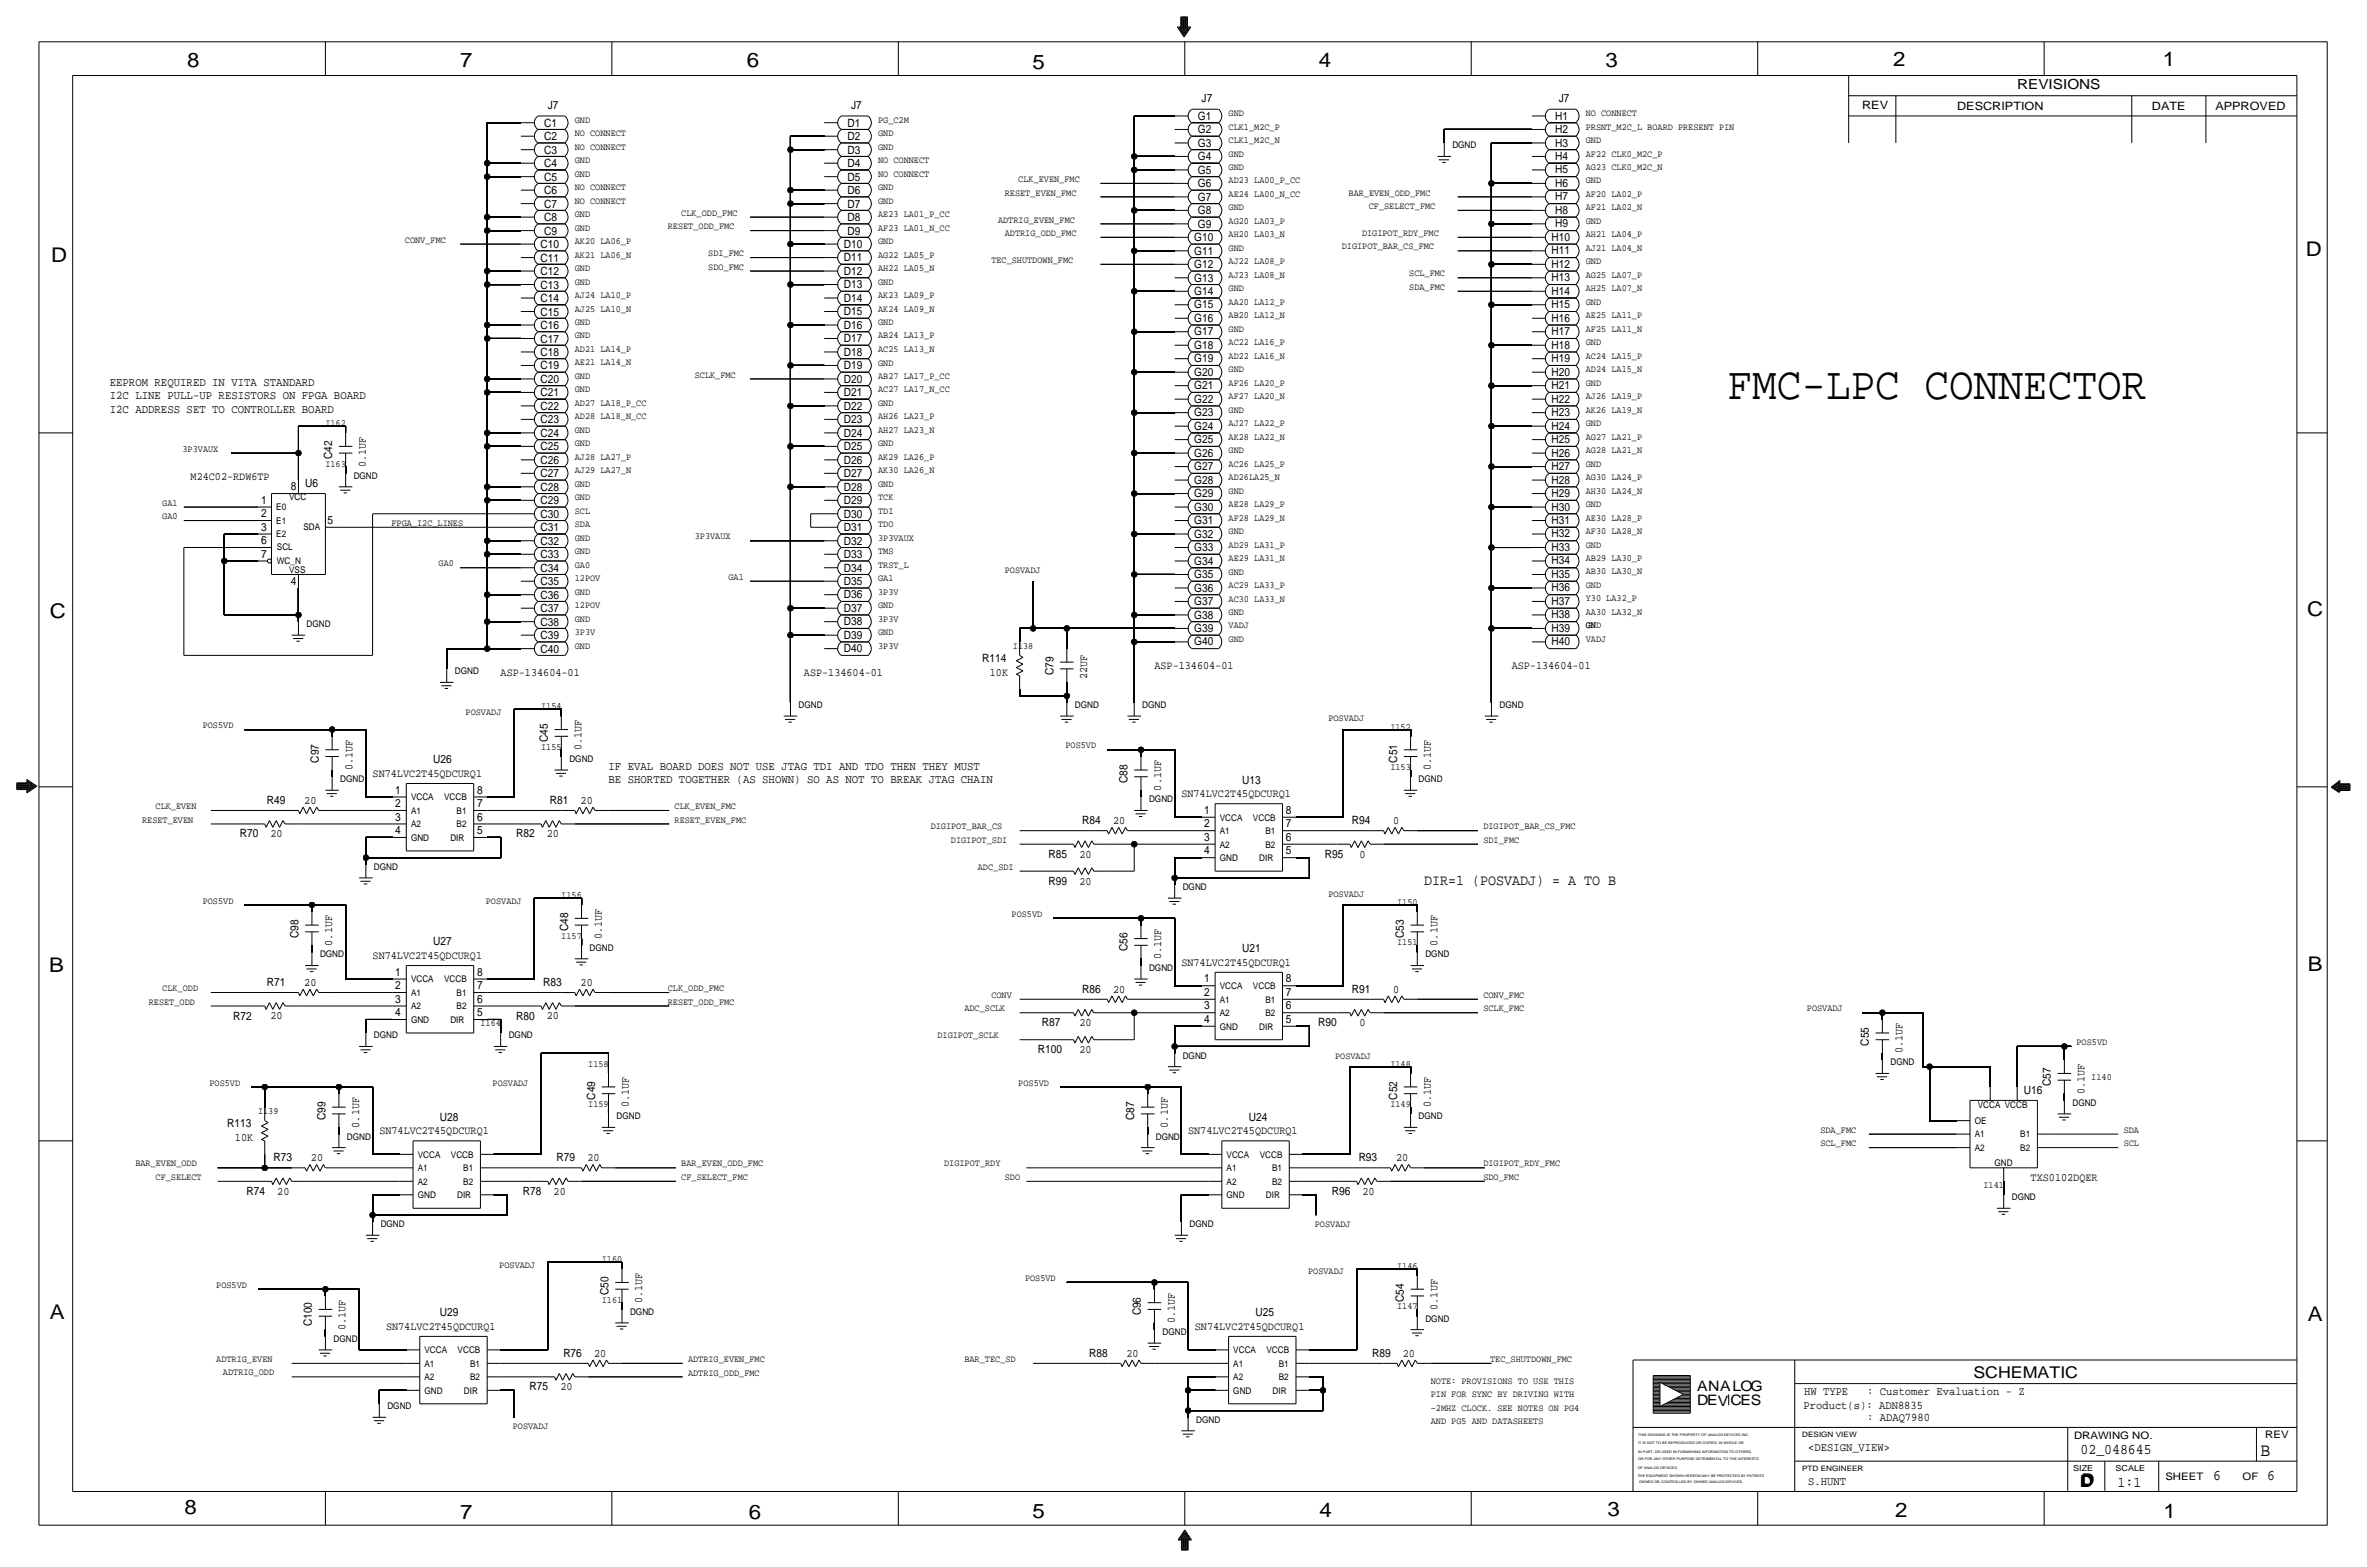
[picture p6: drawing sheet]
<svg xmlns="http://www.w3.org/2000/svg" width="892mm" height="590mm" viewBox="0 0 892 590" stroke-linecap="round" stroke-linejoin="round" font-family="sans-serif">
<defs><g id="words">
<text font-size="17.4" x="651" y="150.4">FMC-LPC CONNECTOR</text>
<g font-size="7.6">
<text x="70.6" y="25.4">8</text>
<text x="173.4" y="25.4">7</text>
<text x="281.4" y="25.1">6</text>
<text x="389.1" y="26.2">5</text>
<text x="497" y="25.4">4</text>
<text x="605" y="25.1">3</text>
<text x="713.4" y="24.9">2</text>
<text x="815" y="24.9">1</text>
<text x="19.3" y="98.8">D</text>
<text x="868.9" y="96.5">D</text>
<text x="18.8" y="232.7">C</text>
<text x="869.4" y="232.1">C</text>
<text x="869.6" y="365.8">B</text>
<text x="18.5" y="366">B</text>
<text x="18.8" y="496.8">A</text>
<text x="869.6" y="497.6">A</text>
<text x="69.6" y="570.5">8</text>
<text x="173.4" y="572.3">7</text>
<text x="282.2" y="572.3">6</text>
<text x="389.1" y="571.7">5</text>
<text x="497.3" y="571.5">4</text>
<text x="605.7" y="571.2">3</text>
<text x="714.2" y="571.5">2</text>
<text x="815.3" y="572">1</text>
</g>
<text font-size="7" x="851.9" y="548.4">B</text>
<g font-size="6.1">
<text x="743.7" y="518.9">SCHEMATIC</text>
<text x="783.8" y="560.3">D</text>
<text x="784.3" y="559.8">D</text>
</g>
<g font-size="5.6">
<text x="536.7" y="333.2">DIR=1 (POSVADJ) = A TO B</text>
<text x="784" y="547.9">02_048645</text>
<text x="834.1" y="557.5">6</text>
<text x="854.4" y="557.5">6</text>
<text x="798" y="560.1">1:1</text>
</g>
<g font-size="5.4">
<text x="639.5" y="524.2">ANALOG</text>
<text x="639.5" y="529.3">DEV</text>
<text x="652.1" y="529.3">CES</text>
</g>
<text font-size="5.2" x="760.2" y="33.5">REVISIONS</text>
<g font-size="4.5">
<text x="41.4" y="145.3">EEPROM REQUIRED IN VITA STANDARD</text>
<text x="41.4" y="150.4">I2C LINE PULL-UP RESISTORS ON FPGA BOARD</text>
<text x="41.4" y="155.4">I2C ADDRESS SET TO CONTROLLER BOARD</text>
<text x="229.3" y="290.1">IF EVAL BOARD DOES NOT USE JTAG TDI AND TDO THEN THEY MUST</text>
<text x="229.3" y="295.1">BE SHORTED TOGETHER (AS SHOWN) SO AS NOT TO BREAK JTAG CHAIN</text>
</g>
<g font-size="4.4">
<text x="679.9" y="525.5">HW TYPE</text>
<text x="703.6" y="525.5">: Customer Evaluation - Z</text>
<text x="679.7" y="530.9">Product(s): ADN8835</text>
<text x="703.6" y="535.2">: ADAQ7980</text>
<text x="681.4" y="546.6">&lt;DESIGN_VIEW&gt;</text>
<text x="681.4" y="559.3">S.HUNT</text>
</g>
<g font-size="4.3">
<text x="206.5" y="41.1">J7</text>
<text x="320.8" y="41.1">J7</text>
<text x="452.8" y="38.6">J7</text>
<text x="587.5" y="38.6">J7</text>
<text x="701.8" y="41.1">REV</text>
<text x="737.6" y="41.4">DESCRIPTION</text>
<text x="811" y="41.4">DATE</text>
<text x="834.8" y="41.4">APPROVED</text>
<text x="205.1" y="47.8">C1</text>
<text x="319.4" y="47.7">D1</text>
<text x="451.5" y="45.1">G1</text>
<text x="586.1" y="45">H1</text>
<text x="205.1" y="52.9">C2</text>
<text x="319.4" y="52.8">D2</text>
<text x="451.5" y="50.2">G2</text>
<text x="586.1" y="50.1">H2</text>
<text x="205.1" y="57.9">C3</text>
<text x="319.4" y="57.9">D3</text>
<text x="451.5" y="55.3">G3</text>
<text x="586.1" y="55.2">H3</text>
<text x="205.1" y="63">C4</text>
<text x="319.4" y="62.9">D4</text>
<text x="451.5" y="65.4">G5</text>
<text x="451.5" y="60.3">G4</text>
<text x="586.1" y="65.4">H5</text>
<text x="586.1" y="60.3">H4</text>
<text x="205.1" y="68.1">C5</text>
<text x="319.4" y="68">D5</text>
<text x="451.5" y="70.5">G6</text>
<text x="586.1" y="70.4">H6</text>
<text x="205.1" y="73.2">C6</text>
<text x="319.4" y="73.1">D6</text>
<text x="451.5" y="75.6">G7</text>
<text x="586.1" y="75.5">H7</text>
<text x="205.1" y="83.3">C8</text>
<text x="205.1" y="78.2">C7</text>
<text x="319.4" y="83.3">D8</text>
<text x="319.4" y="78.2">D7</text>
<text x="451.5" y="80.7">G8</text>
<text x="586.1" y="80.6">H8</text>
<text x="205.1" y="88.4">C9</text>
<text x="319.4" y="88.3">D9</text>
<text x="451.5" y="85.7">G9</text>
<text x="586.1" y="85.7">H9</text>
<text x="203.7" y="93.5">C10</text>
<text x="318" y="93.4">D10</text>
<text x="450" y="95.9">G11</text>
<text x="450" y="90.8">G10</text>
<text x="584.7" y="95.8">H11</text>
<text x="584.7" y="90.7">H10</text>
<text x="203.7" y="98.6">C11</text>
<text x="318" y="98.5">D11</text>
<text x="450" y="101">G12</text>
<text x="584.7" y="100.9">H12</text>
<text x="203.7" y="103.6">C12</text>
<text x="318" y="103.6">D12</text>
<text x="450" y="106">G13</text>
<text x="584.7" y="106">H13</text>
<text x="203.7" y="113.8">C14</text>
<text x="203.7" y="108.7">C13</text>
<text x="318" y="113.7">D14</text>
<text x="318" y="108.7">D13</text>
<text x="450" y="111.1">G14</text>
<text x="584.7" y="111.1">H14</text>
<text x="203.7" y="118.9">C15</text>
<text x="318" y="118.8">D15</text>
<text x="450" y="116.2">G15</text>
<text x="584.7" y="116.1">H15</text>
<text x="203.7" y="124">C16</text>
<text x="318" y="123.9">D16</text>
<text x="450" y="121.3">G16</text>
<text x="584.7" y="121.2">H16</text>
<text x="203.7" y="129">C17</text>
<text x="318" y="129">D17</text>
<text x="450" y="131.4">G18</text>
<text x="450" y="126.4">G17</text>
<text x="584.7" y="131.4">H18</text>
<text x="584.7" y="126.3">H17</text>
<text x="203.7" y="134.1">C18</text>
<text x="318" y="134">D18</text>
<text x="450" y="136.5">G19</text>
<text x="584.7" y="136.5">H19</text>
<text x="203.7" y="139.2">C19</text>
<text x="318" y="139.1">D19</text>
<text x="450" y="141.6">G20</text>
<text x="584.7" y="141.5">H20</text>
<text x="203.7" y="149.3">C21</text>
<text x="203.7" y="144.3">C20</text>
<text x="318" y="149.3">D21</text>
<text x="318" y="144.2">D20</text>
<text x="450" y="146.7">G21</text>
<text x="584.7" y="146.6">H21</text>
<text x="203.7" y="154.4">C22</text>
<text x="318" y="154.4">D22</text>
<text x="450" y="151.8">G22</text>
<text x="584.7" y="151.7">H22</text>
<text x="203.7" y="159.5">C23</text>
<text x="318" y="159.4">D23</text>
<text x="450" y="161.9">G24</text>
<text x="450" y="156.8">G23</text>
<text x="584.7" y="161.8">H24</text>
<text x="584.7" y="156.8">H23</text>
<text x="203.7" y="164.6">C24</text>
<text x="318" y="164.5">D24</text>
<text x="450" y="167">G25</text>
<text x="584.7" y="166.9">H25</text>
<text x="125.2" y="173" transform="rotate(-90 125.2 173)">C42</text>
<text x="203.7" y="169.7">C25</text>
<text x="318" y="169.6">D25</text>
<text x="450" y="172.1">G26</text>
<text x="584.7" y="172">H26</text>
<text x="137.9" y="175.9" transform="rotate(-90 137.9 175.9)">0.1UF</text>
<text x="203.7" y="179.8">C27</text>
<text x="203.7" y="174.7">C26</text>
<text x="318" y="179.7">D27</text>
<text x="318" y="174.7">D26</text>
<text x="450" y="177.1">G27</text>
<text x="584.7" y="177.1">H27</text>
<text x="71.8" y="180.8">M24C02-RDW6TP</text>
<text x="109.6" y="184.7">8</text>
<text x="115" y="183.4">U6</text>
<text x="203.7" y="184.9">C28</text>
<text x="318" y="184.8">D28</text>
<text x="450" y="182.2">G28</text>
<text x="584.7" y="182.2">H28</text>
<text x="98.4" y="189.8">1</text>
<text x="203.7" y="190">C29</text>
<text x="318" y="189.9">D29</text>
<text x="450" y="187.3">G29</text>
<text x="584.7" y="187.2">H29</text>
<text x="98.4" y="194.8">2</text>
<text x="123.4" y="197.4">5</text>
<text x="203.7" y="195">C30</text>
<text x="318" y="195">D30</text>
<text x="450" y="197.5">G31</text>
<text x="450" y="192.4">G30</text>
<text x="584.7" y="197.4">H31</text>
<text x="584.7" y="192.3">H30</text>
<text x="98.4" y="199.9">3</text>
<text x="203.7" y="200.1">C31</text>
<text x="318" y="200.1">D31</text>
<text x="450" y="202.5">G32</text>
<text x="584.7" y="202.5">H32</text>
<text x="98.4" y="205">6</text>
<text x="203.7" y="205.2">C32</text>
<text x="318" y="205.1">D32</text>
<text x="450" y="207.6">G33</text>
<text x="584.7" y="207.5">H33</text>
<text x="98.4" y="210.1">7</text>
<text x="203.7" y="215.4">C34</text>
<text x="203.7" y="210.3">C33</text>
<text x="318" y="215.3">D34</text>
<text x="318" y="210.2">D33</text>
<text x="450" y="212.7">G34</text>
<text x="584.7" y="212.6">H34</text>
<text x="109.6" y="220.2">4</text>
<text x="203.7" y="220.4">C35</text>
<text x="318" y="220.4">D35</text>
<text x="450" y="217.8">G35</text>
<text x="584.7" y="217.7">H35</text>
<text x="203.7" y="225.5">C36</text>
<text x="318" y="225.5">D36</text>
<text x="450" y="227.9">G37</text>
<text x="450" y="222.8">G36</text>
<text x="584.7" y="227.9">H37</text>
<text x="584.7" y="222.8">H36</text>
<text x="203.7" y="230.6">C37</text>
<text x="318" y="230.5">D37</text>
<text x="450" y="233">G38</text>
<text x="584.7" y="232.9">H38</text>
<text x="203.7" y="235.7">C38</text>
<text x="318" y="235.6">D38</text>
<text x="450" y="238.1">G39</text>
<text x="584.7" y="238">H39</text>
<text x="203.7" y="245.8">C40</text>
<text x="203.7" y="240.8">C39</text>
<text x="318" y="245.8">D40</text>
<text x="318" y="240.7">D39</text>
<text x="450" y="243.2">G40</text>
<text x="584.7" y="243.1">H40</text>
<text x="370.1" y="249.4">R114</text>
<text x="435.1" y="252">ASP-134604-01</text>
<text x="569.7" y="252">ASP-134604-01</text>
<text x="188.7" y="254.5">ASP-134604-01</text>
<text x="303" y="254.5">ASP-134604-01</text>
<text x="373" y="254.5">10K</text>
<text x="397" y="254.3" transform="rotate(-90 397 254.3)">C79</text>
<text x="409.7" y="255.7" transform="rotate(-90 409.7 255.7)">22UF</text>
<text x="206.5" y="279.7" transform="rotate(-90 206.5 279.7)">C45</text>
<text x="120.1" y="287.3" transform="rotate(-90 120.1 287.3)">C97</text>
<text x="163.3" y="287.5">U26</text>
<text x="219.2" y="282.5" transform="rotate(-90 219.2 282.5)">0.1UF</text>
<text x="526.5" y="287.3" transform="rotate(-90 526.5 287.3)">C51</text>
<text x="132.8" y="290.2" transform="rotate(-90 132.8 290.2)">0.1UF</text>
<text x="140.4" y="292.6">SN74LVC2T45QDCURQ1</text>
<text x="539.2" y="290.2" transform="rotate(-90 539.2 290.2)">0.1UF</text>
<text x="148.9" y="299">1</text>
<text x="179.8" y="299">8</text>
<text x="424.9" y="294.9" transform="rotate(-90 424.9 294.9)">C88</text>
<text x="437.6" y="297.8" transform="rotate(-90 437.6 297.8)">0.1UF</text>
<text x="468.1" y="295.2">U13</text>
<text x="100.5" y="302.8">R49</text>
<text x="114.7" y="302.8">20</text>
<text x="148.9" y="304">2</text>
<text x="179.8" y="304">7</text>
<text x="207.2" y="302.8">R81</text>
<text x="218.8" y="302.8">20</text>
<text x="445.2" y="300.2">SN74LVC2T45QDCURQ1</text>
<text x="148.9" y="309.1">3</text>
<text x="179.8" y="309.1">6</text>
<text x="407.9" y="310.4">R84</text>
<text x="419.5" y="310.4">20</text>
<text x="453.7" y="306.6">1</text>
<text x="453.7" y="311.7">2</text>
<text x="484.6" y="306.6">8</text>
<text x="484.6" y="311.7">7</text>
<text x="509.5" y="310.4">R94</text>
<text x="525.1" y="310.4">0</text>
<text x="90.4" y="315.5">R70</text>
<text x="102" y="315.5">20</text>
<text x="148.9" y="314.2">4</text>
<text x="179.8" y="314.2">5</text>
<text x="194.5" y="315.5">R82</text>
<text x="206.1" y="315.5">20</text>
<text x="453.7" y="316.7">3</text>
<text x="484.6" y="316.7">6</text>
<text x="395.2" y="323.1">R85</text>
<text x="406.8" y="323.1">20</text>
<text x="453.7" y="321.8">4</text>
<text x="484.6" y="321.8">5</text>
<text x="499.3" y="323.1">R95</text>
<text x="512.4" y="323.1">0</text>
<text x="395.2" y="333.3">R99</text>
<text x="406.8" y="333.2">20</text>
<text x="112.5" y="353.3" transform="rotate(-90 112.5 353.3)">C98</text>
<text x="214.1" y="350.8" transform="rotate(-90 214.1 350.8)">C48</text>
<text x="226.8" y="353.7" transform="rotate(-90 226.8 353.7)">0.1UF</text>
<text x="529" y="353.3" transform="rotate(-90 529 353.3)">C53</text>
<text x="125.2" y="356.2" transform="rotate(-90 125.2 356.2)">0.1UF</text>
<text x="163.3" y="356.1">U27</text>
<text x="424.9" y="358.4" transform="rotate(-90 424.9 358.4)">C56</text>
<text x="468.1" y="358.7">U21</text>
<text x="541.7" y="356.2" transform="rotate(-90 541.7 356.2)">0.1UF</text>
<text x="140.4" y="361.2">SN74LVC2T45QDCURQ1</text>
<text x="437.6" y="361.3" transform="rotate(-90 437.6 361.3)">0.1UF</text>
<text x="445.2" y="363.7">SN74LVC2T45QDCURQ1</text>
<text x="100.5" y="371.4">R71</text>
<text x="114.7" y="371.3">20</text>
<text x="148.9" y="367.5">1</text>
<text x="179.8" y="367.5">8</text>
<text x="204.7" y="371.4">R83</text>
<text x="218.8" y="371.3">20</text>
<text x="453.7" y="370.1">1</text>
<text x="484.6" y="370.1">8</text>
<text x="148.9" y="377.7">3</text>
<text x="148.9" y="372.6">2</text>
<text x="179.8" y="377.7">6</text>
<text x="179.8" y="372.6">7</text>
<text x="407.9" y="373.9">R86</text>
<text x="419.5" y="373.9">20</text>
<text x="453.7" y="375.2">2</text>
<text x="484.6" y="375.2">7</text>
<text x="509.5" y="373.9">R91</text>
<text x="525.1" y="373.9">0</text>
<text x="148.9" y="382.8">4</text>
<text x="179.8" y="382.8">5</text>
<text x="453.7" y="380.2">3</text>
<text x="484.6" y="380.2">6</text>
<text x="87.8" y="384.1">R72</text>
<text x="102" y="384">20</text>
<text x="194.5" y="384.1">R80</text>
<text x="206.1" y="384">20</text>
<text x="392.6" y="386.6">R87</text>
<text x="406.8" y="386.6">20</text>
<text x="453.7" y="385.3">4</text>
<text x="484.6" y="385.3">5</text>
<text x="496.8" y="386.6">R90</text>
<text x="512.4" y="386.6">0</text>
<text x="704.3" y="393.9" transform="rotate(-90 704.3 393.9)">C55</text>
<text x="391.2" y="396.7">R100</text>
<text x="406.8" y="396.8">20</text>
<text x="717" y="396.9" transform="rotate(-90 717 396.9)">0.1UF</text>
<text x="762.7" y="412">U16</text>
<text x="772.9" y="409.2" transform="rotate(-90 772.9 409.2)">C57</text>
<text x="785.6" y="412.1" transform="rotate(-90 785.6 412.1)">0.1UF</text>
<text x="224.2" y="414.3" transform="rotate(-90 224.2 414.3)">C49</text>
<text x="236.9" y="417.2" transform="rotate(-90 236.9 417.2)">0.1UF</text>
<text x="526.5" y="414.3" transform="rotate(-90 526.5 414.3)">C52</text>
<text x="539.2" y="417.2" transform="rotate(-90 539.2 417.2)">0.1UF</text>
<text x="85.7" y="424.7">R113</text>
<text x="122.6" y="421.9" transform="rotate(-90 122.6 421.9)">C99</text>
<text x="135.3" y="424.8" transform="rotate(-90 135.3 424.8)">0.1UF</text>
<text x="165.8" y="422.2">U28</text>
<text x="427.4" y="421.9" transform="rotate(-90 427.4 421.9)">C87</text>
<text x="440.1" y="424.8" transform="rotate(-90 440.1 424.8)">0.1UF</text>
<text x="470.6" y="422.1">U24</text>
<text x="88.5" y="429.8">10K</text>
<text x="143" y="427.2">SN74LVC2T45QDCURQ1</text>
<text x="447.7" y="427.2">SN74LVC2T45QDCURQ1</text>
<text x="103.1" y="437.4">R73</text>
<text x="117.2" y="437.4">20</text>
<text x="209.8" y="437.4">R79</text>
<text x="221.3" y="437.4">20</text>
<text x="512" y="437.4">R93</text>
<text x="526.1" y="437.4">20</text>
<text x="765.3" y="445">TXS0102DQER</text>
<text x="92.9" y="450.1">R74</text>
<text x="104.5" y="450.1">20</text>
<text x="197.1" y="450.1">R78</text>
<text x="208.6" y="450.1">20</text>
<text x="501.9" y="450.1">R96</text>
<text x="513.4" y="450.1">20</text>
<text x="229.3" y="487.9" transform="rotate(-90 229.3 487.9)">C50</text>
<text x="242" y="490.8" transform="rotate(-90 242 490.8)">0.1UF</text>
<text x="529" y="490.5" transform="rotate(-90 529 490.5)">C54</text>
<text x="165.8" y="495.8">U29</text>
<text x="430" y="495.6" transform="rotate(-90 430 495.6)">C96</text>
<text x="473.2" y="495.8">U25</text>
<text x="541.7" y="493.4" transform="rotate(-90 541.7 493.4)">0.1UF</text>
<text x="117.6" y="499.6" transform="rotate(-90 117.6 499.6)">C100</text>
<text x="130.3" y="501" transform="rotate(-90 130.3 501)">0.1UF</text>
<text x="145.5" y="500.9">SN74LVC2T45QDCURQ1</text>
<text x="442.7" y="498.4" transform="rotate(-90 442.7 498.4)">0.1UF</text>
<text x="450.3" y="500.9">SN74LVC2T45QDCURQ1</text>
<text x="212.3" y="511.1">R76</text>
<text x="223.9" y="511">20</text>
<text x="410.4" y="511">R88</text>
<text x="424.5" y="511">20</text>
<text x="517.1" y="511">R89</text>
<text x="528.7" y="511">20</text>
<text x="199.6" y="523.7">R75</text>
<text x="211.2" y="523.7">20</text>
</g>
<g font-size="3.9">
<text x="781.6" y="542.1">DRAWING NO.</text>
<text x="853.6" y="541.8">REV</text>
<text x="816" y="557.4">SHEET</text>
<text x="845.1" y="557.5">OF</text>
</g>
<g font-size="3.6">
<text x="216.6" y="46.2">GND</text>
<text x="330.9" y="46.3">PG_C2M</text>
<text x="463" y="43.7">GND</text>
<text x="597.6" y="43.7">NO CONNECT</text>
<text x="216.6" y="51.3">NO CONNECT</text>
<text x="330.9" y="51.3">GND</text>
<text x="463" y="48.8">CLK1_M2C_P</text>
<text x="463" y="53.9">CLK1_M2C_N</text>
<text x="597.6" y="48.8">PRSNT_M2C_L BOARD PRESENT PIN</text>
<text x="597.6" y="53.9">GND</text>
<text x="216.6" y="56.4">NO CONNECT</text>
<text x="330.9" y="56.4">GND</text>
<text x="463" y="59">GND</text>
<text x="597.6" y="59">AF22 CLK0_M2C_P</text>
<text x="216.6" y="61.5">GND</text>
<text x="330.9" y="61.5">NO CONNECT</text>
<text x="463" y="64">GND</text>
<text x="597.6" y="64">AG23 CLK0_M2C_N</text>
<text x="216.6" y="71.6">NO CONNECT</text>
<text x="216.6" y="66.6">GND</text>
<text x="330.9" y="66.6">NO CONNECT</text>
<text x="330.9" y="71.7">GND</text>
<text x="383.7" y="68.6">CLK_EVEN_FMC</text>
<text x="463" y="69.1">AD23 LA00_P_CC</text>
<text x="597.6" y="69.1">GND</text>
<text x="216.6" y="76.7">NO CONNECT</text>
<text x="330.9" y="76.7">GND</text>
<text x="378.7" y="73.7">RESET_EVEN_FMC</text>
<text x="463" y="74.2">AE24 LA00_N_CC</text>
<text x="508.2" y="73.7">BAR_EVEN_ODD_FMC</text>
<text x="597.6" y="74.2">AF20 LA02_P</text>
<text x="216.6" y="81.8">GND</text>
<text x="256.7" y="81.3">CLK_ODD_FMC</text>
<text x="330.9" y="81.8">AE23 LA01_P_CC</text>
<text x="376.1" y="83.8">ADTRIG_EVEN_FMC</text>
<text x="463" y="79.3">GND</text>
<text x="515.8" y="78.7">CF_SELECT_FMC</text>
<text x="597.6" y="79.3">AF21 LA02_N</text>
<text x="216.6" y="86.9">GND</text>
<text x="251.7" y="86.4">RESET_ODD_FMC</text>
<text x="330.9" y="86.9">AF23 LA01_N_CC</text>
<text x="378.7" y="88.9">ADTRIG_ODD_FMC</text>
<text x="463" y="84.4">AG20 LA03_P</text>
<text x="463" y="89.4">AH20 LA03_N</text>
<text x="513.3" y="88.9">DIGIPOT_RDY_FMC</text>
<text x="597.6" y="89.4">AH21 LA04_P</text>
<text x="597.6" y="84.4">GND</text>
<text x="152.6" y="91.4">CONV_FMC</text>
<text x="216.6" y="92">AK20 LA06_P</text>
<text x="330.9" y="92">GND</text>
<text x="463" y="94.5">GND</text>
<text x="505.7" y="94">DIGIPOT_BAR_CS_FMC</text>
<text x="597.6" y="94.5">AJ21 LA04_N</text>
<text x="216.6" y="97">AK21 LA06_N</text>
<text x="266.9" y="101.6">SDO_FMC</text>
<text x="266.9" y="96.5">SDI_FMC</text>
<text x="330.9" y="97">AG22 LA05_P</text>
<text x="373.6" y="99.1">TEC_SHUTDOWN_FMC</text>
<text x="463" y="99.6">AJ22 LA08_P</text>
<text x="597.6" y="99.6">GND</text>
<text x="216.6" y="107.2">GND</text>
<text x="216.6" y="102.1">GND</text>
<text x="330.9" y="107.2">GND</text>
<text x="330.9" y="102.1">AH22 LA05_N</text>
<text x="463" y="104.7">AJ23 LA08_N</text>
<text x="531.1" y="104.1">SCL_FMC</text>
<text x="597.6" y="104.7">AG25 LA07_P</text>
<text x="216.6" y="112.3">AJ24 LA10_P</text>
<text x="330.9" y="112.3">AK23 LA09_P</text>
<text x="463" y="109.7">GND</text>
<text x="531.1" y="109.2">SDA_FMC</text>
<text x="597.6" y="109.8">AH25 LA07_N</text>
<text x="216.6" y="117.4">AJ25 LA10_N</text>
<text x="330.9" y="117.3">AK24 LA09_N</text>
<text x="463" y="114.8">AA20 LA12_P</text>
<text x="463" y="119.9">AB20 LA12_N</text>
<text x="597.6" y="119.9">AE25 LA11_P</text>
<text x="597.6" y="114.8">GND</text>
<text x="216.6" y="122.4">GND</text>
<text x="330.9" y="122.4">GND</text>
<text x="463" y="125">GND</text>
<text x="597.6" y="125">AF25 LA11_N</text>
<text x="216.6" y="127.5">GND</text>
<text x="330.9" y="127.5">AB24 LA13_P</text>
<text x="463" y="130.1">AC22 LA16_P</text>
<text x="597.6" y="130.1">GND</text>
<text x="216.6" y="137.7">AE21 LA14_N</text>
<text x="216.6" y="132.6">AD21 LA14_P</text>
<text x="330.9" y="137.7">GND</text>
<text x="330.9" y="132.6">AC25 LA13_N</text>
<text x="463" y="135.2">AD22 LA16_N</text>
<text x="597.6" y="135.2">AC24 LA15_P</text>
<text x="216.6" y="142.7">GND</text>
<text x="261.8" y="142.2">SCLK_FMC</text>
<text x="330.9" y="142.8">AB27 LA17_P_CC</text>
<text x="463" y="140.2">GND</text>
<text x="597.6" y="140.2">AD24 LA15_N</text>
<text x="216.6" y="147.8">GND</text>
<text x="330.9" y="147.8">AC27 LA17_N_CC</text>
<text x="463" y="145.3">AF26 LA20_P</text>
<text x="597.6" y="145.3">GND</text>
<text x="216.6" y="152.9">AD27 LA18_P_CC</text>
<text x="330.9" y="152.9">GND</text>
<text x="463" y="150.4">AF27 LA20_N</text>
<text x="463" y="155.4">GND</text>
<text x="597.6" y="155.5">AK26 LA19_N</text>
<text x="597.6" y="150.4">AJ26 LA19_P</text>
<text x="122.6" y="160.5">I162</text>
<text x="216.6" y="158">AD28 LA18_N_CC</text>
<text x="330.9" y="158">AH26 LA23_P</text>
<text x="463" y="160.5">AJ27 LA22_P</text>
<text x="597.6" y="160.5">GND</text>
<text x="216.6" y="163.1">GND</text>
<text x="330.9" y="163.1">AH27 LA23_N</text>
<text x="463" y="165.6">AK28 LA22_N</text>
<text x="597.6" y="165.6">AG27 LA21_P</text>
<text x="68.8" y="170.2">3P3VAUX</text>
<text x="216.6" y="168.2">GND</text>
<text x="216.6" y="173.2">AJ28 LA27_P</text>
<text x="330.9" y="173.2">AK29 LA26_P</text>
<text x="330.9" y="168.2">GND</text>
<text x="463" y="170.7">GND</text>
<text x="597.6" y="170.7">AG28 LA21_N</text>
<text x="122.6" y="175.8">I163</text>
<text x="216.6" y="178.3">AJ29 LA27_N</text>
<text x="330.9" y="178.3">AK30 LA26_N</text>
<text x="463" y="175.8">AC26 LA25_P</text>
<text x="597.6" y="175.8">GND</text>
<text x="216.6" y="183.4">GND</text>
<text x="330.9" y="183.4">GND</text>
<text x="463" y="185.9">GND</text>
<text x="463" y="180.9">AD26LA25_N</text>
<text x="597.6" y="186">AH30 LA24_N</text>
<text x="597.6" y="180.9">AG30 LA24_P</text>
<text x="61.2" y="190.5">GA1</text>
<text x="216.6" y="188.5">GND</text>
<text x="330.9" y="188.5">TCK</text>
<text x="463" y="191">AE28 LA29_P</text>
<text x="597.6" y="191">GND</text>
<text x="61.2" y="195.6">GA0</text>
<text x="216.6" y="193.6">SCL</text>
<text x="330.9" y="193.5">TDI</text>
<text x="463" y="196.1">AF28 LA29_N</text>
<text x="597.6" y="196.1">AE30 LA28_P</text>
<text x="147.5" y="198.1">FPGA_I2C_LINES</text>
<text x="216.6" y="203.7">GND</text>
<text x="216.6" y="198.6">SDA</text>
<text x="261.8" y="203.2">3P3VAUX</text>
<text x="330.9" y="203.7">3P3VAUX</text>
<text x="330.9" y="198.6">TDO</text>
<text x="463" y="201.2">GND</text>
<text x="597.6" y="201.2">AF30 LA28_N</text>
<text x="216.6" y="208.8">GND</text>
<text x="330.9" y="208.8">TMS</text>
<text x="463" y="206.2">AD29 LA31_P</text>
<text x="597.6" y="206.3">GND</text>
<text x="165.3" y="213.4">GA0</text>
<text x="216.6" y="213.9">GA0</text>
<text x="330.9" y="213.9">TRST_L</text>
<text x="378.7" y="215.9">POSVADJ</text>
<text x="463" y="211.4">AE29 LA31_N</text>
<text x="597.6" y="211.3">AB29 LA30_P</text>
<text x="216.6" y="219">12POV</text>
<text x="274.5" y="218.4">GA1</text>
<text x="330.9" y="218.9">GA1</text>
<text x="463" y="216.4">GND</text>
<text x="463" y="221.5">AC29 LA33_P</text>
<text x="597.6" y="216.4">AB30 LA30_N</text>
<text x="597.6" y="221.5">GND</text>
<text x="216.6" y="224">GND</text>
<text x="330.9" y="224">3P3V</text>
<text x="463" y="226.6">AC30 LA33_N</text>
<text x="597.6" y="226.6">Y30 LA32_P</text>
<text x="216.6" y="229.1">12POV</text>
<text x="330.9" y="229.1">GND</text>
<text x="463" y="231.7">GND</text>
<text x="597.6" y="231.7">AA30 LA32_N</text>
<text x="216.6" y="239.3">3P3V</text>
<text x="216.6" y="234.2">GND</text>
<text x="330.9" y="239.3">GND</text>
<text x="330.9" y="234.2">3P3V</text>
<text x="463" y="236.8">VADJ</text>
<text x="597.6" y="236.8">GND</text>
<text x="216.6" y="244.4">GND</text>
<text x="330.9" y="244.4">3P3V</text>
<text x="381.7" y="244.3">I138</text>
<text x="463" y="241.8">GND</text>
<text x="597.6" y="241.8">VADJ</text>
<text x="175.5" y="269.2">POSVADJ</text>
<text x="203.9" y="267.2">I154</text>
<text x="76.4" y="274.3">POS5VD</text>
<text x="500.6" y="271.8">POSVADJ</text>
<text x="524" y="274.8">I152</text>
<text x="401.5" y="281.9">POS5VD</text>
<text x="203.9" y="282.4">I155</text>
<text x="524" y="290.1">I153</text>
<text x="58.6" y="304.8">CLK_EVEN</text>
<text x="254.2" y="304.8">CLK_EVEN_FMC</text>
<text x="53.5" y="309.9">RESET_EVEN</text>
<text x="254.2" y="309.9">RESET_EVEN_FMC</text>
<text x="350.7" y="312.4">DIGIPOT_BAR_CS</text>
<text x="358.3" y="317.5">DIGIPOT_SDI</text>
<text x="559" y="312.4">DIGIPOT_BAR_CS_FMC</text>
<text x="559" y="317.5">SDI_FMC</text>
<text x="368.5" y="327.7">ADC_SDI</text>
<text x="76.4" y="340.4">POS5VD</text>
<text x="183.1" y="340.4">POSVADJ</text>
<text x="211.5" y="338.3">I156</text>
<text x="500.6" y="337.8">POSVADJ</text>
<text x="526.5" y="340.9">I150</text>
<text x="381.2" y="345.4">POS5VD</text>
<text x="211.5" y="353.6">I157</text>
<text x="526.5" y="356.1">I151</text>
<text x="61.2" y="373.4">CLK_ODD</text>
<text x="251.7" y="373.4">CLK_ODD_FMC</text>
<text x="373.6" y="375.9">CONV</text>
<text x="559" y="375.9">CONV_FMC</text>
<text x="56.1" y="378.5">RESET_ODD</text>
<text x="251.7" y="378.5">RESET_ODD_FMC</text>
<text x="363.4" y="381">ADC_SCLK</text>
<text x="559" y="381">SCLK_FMC</text>
<text x="680.9" y="381">POSVADJ</text>
<text x="181.1" y="386.6">I164</text>
<text x="353.3" y="391.2">DIGIPOT_SCLK</text>
<text x="782.5" y="393.7">POS5VD</text>
<text x="221.7" y="401.8">I158</text>
<text x="503.1" y="398.8">POSVADJ</text>
<text x="524" y="401.8">I148</text>
<text x="788.1" y="406.9">I140</text>
<text x="78.9" y="408.9">POS5VD</text>
<text x="185.6" y="408.9">POSVADJ</text>
<text x="383.7" y="408.9">POS5VD</text>
<text x="97.2" y="419.6">I139</text>
<text x="221.7" y="417.1">I159</text>
<text x="524" y="417.1">I149</text>
<text x="686" y="426.7">SDA_FMC</text>
<text x="686" y="431.8">SCL_FMC</text>
<text x="800.3" y="431.8">SCL</text>
<text x="800.3" y="426.7">SDA</text>
<text x="51" y="439.4">BAR_EVEN_ODD</text>
<text x="256.7" y="439.4">BAR_EVEN_ODD_FMC</text>
<text x="355.8" y="439.4">DIGIPOT_RDY</text>
<text x="559" y="439.4">DIGIPOT_RDY_FMC</text>
<text x="58.6" y="444.5">CF_SELECT</text>
<text x="256.7" y="444.5">CF_SELECT_FMC</text>
<text x="378.7" y="444.5">SDO</text>
<text x="559" y="444.5">SDO_FMC</text>
<text x="747.5" y="447.5">I141</text>
<text x="495.5" y="462.3">POSVADJ</text>
<text x="188.2" y="477.5">POSVADJ</text>
<text x="226.8" y="475.5">I160</text>
<text x="526.5" y="478">I146</text>
<text x="81.5" y="485.1">POS5VD</text>
<text x="386.3" y="482.6">POS5VD</text>
<text x="493" y="480.1">POSVADJ</text>
<text x="226.8" y="490.7">I161</text>
<text x="526.5" y="493.3">I147</text>
<text x="81.5" y="513.1">ADTRIG_EVEN</text>
<text x="259.3" y="513.1">ADTRIG_EVEN_FMC</text>
<text x="363.4" y="513.1">BAR_TEC_SD</text>
<text x="561.5" y="513.1">TEC_SHUTDOWN_FMC</text>
<text x="84" y="518.2">ADTRIG_ODD</text>
<text x="259.3" y="518.2">ADTRIG_ODD_FMC</text>
<text x="539.2" y="521.2">NOTE: PROVISIONS TO USE THIS</text>
<text x="539.2" y="526.3">PIN FOR SYNC BY DRIVING WITH</text>
<text x="539.2" y="531.4">~2MHZ CLOCK. SEE NOTES ON PG4</text>
<text x="193.2" y="538.5">POSVADJ</text>
<text x="539.2" y="536.4">AND PG5 AND DATASHEETS</text>
</g>
<g font-size="3.5">
<text x="547.3" y="55.9">DGND</text>
<text x="133.3" y="180.3">DGND</text>
<text x="109" y="188.5">VCC</text>
<text x="104.1" y="197.4">E1</text>
<text x="104.1" y="192.3">E0</text>
<text x="104.1" y="202.4">E2</text>
<text x="114.3" y="199.6">SDA</text>
<text x="104.3" y="207.3">SCL</text>
<text x="104.3" y="212.3">WC_N</text>
<text x="109" y="215.9">VSS</text>
<text x="115.5" y="236.2">DGND</text>
<text x="171.4" y="254">DGND</text>
<text x="300.9" y="266.7">DGND</text>
<text x="405.1" y="266.7">DGND</text>
<text x="430.5" y="266.7">DGND</text>
<text x="565.1" y="266.7">DGND</text>
<text x="214.6" y="287">DGND</text>
<text x="128.2" y="294.6">DGND</text>
<text x="534.6" y="294.6">DGND</text>
<text x="154.9" y="301.5">VCCA</text>
<text x="167.4" y="301.5">VCCB</text>
<text x="433" y="302.3">DGND</text>
<text x="154.9" y="311.7">A2</text>
<text x="154.9" y="306.6">A1</text>
<text x="172.1" y="306.6">B1</text>
<text x="172.1" y="311.7">B2</text>
<text x="459.7" y="309.1">VCCA</text>
<text x="472.2" y="309.1">VCCB</text>
<text x="154.9" y="316.7">GND</text>
<text x="169.7" y="316.7">DIR</text>
<text x="459.7" y="314.2">A1</text>
<text x="476.9" y="314.2">B1</text>
<text x="459.7" y="319.3">A2</text>
<text x="476.9" y="319.3">B2</text>
<text x="140.9" y="327.7">DGND</text>
<text x="459.7" y="324.4">GND</text>
<text x="474.5" y="324.4">DIR</text>
<text x="445.7" y="335.3">DGND</text>
<text x="222.2" y="358.1">DGND</text>
<text x="120.6" y="360.7">DGND</text>
<text x="433" y="365.8">DGND</text>
<text x="537.2" y="360.7">DGND</text>
<text x="154.9" y="370.1">VCCA</text>
<text x="167.4" y="370.1">VCCB</text>
<text x="154.9" y="375.2">A1</text>
<text x="172.1" y="375.2">B1</text>
<text x="459.7" y="377.7">A1</text>
<text x="459.7" y="372.6">VCCA</text>
<text x="472.2" y="372.6">VCCB</text>
<text x="476.9" y="377.7">B1</text>
<text x="154.9" y="380.2">A2</text>
<text x="172.1" y="380.2">B2</text>
<text x="459.7" y="382.8">A2</text>
<text x="476.9" y="382.8">B2</text>
<text x="154.9" y="385.3">GND</text>
<text x="169.7" y="385.3">DIR</text>
<text x="459.7" y="387.9">GND</text>
<text x="474.5" y="387.9">DIR</text>
<text x="140.9" y="391.2">DGND</text>
<text x="191.7" y="391.2">DGND</text>
<text x="445.7" y="398.8">DGND</text>
<text x="712.4" y="401.3">DGND</text>
<text x="745.3" y="417.6">VCCA VCCB</text>
<text x="781" y="416.6">DGND</text>
<text x="232.4" y="421.6">DGND</text>
<text x="534.6" y="421.6">DGND</text>
<text x="744.2" y="423.4">OE</text>
<text x="130.8" y="429.3">DGND</text>
<text x="435.6" y="429.3">DGND</text>
<text x="744.2" y="428.5">A1</text>
<text x="761.3" y="428.5">B1</text>
<text x="157.4" y="436.1">VCCA</text>
<text x="169.9" y="436.1">VCCB</text>
<text x="462.2" y="436.1">VCCA</text>
<text x="474.7" y="436.1">VCCB</text>
<text x="744.2" y="433.6">A2</text>
<text x="761.3" y="433.6">B2</text>
<text x="157.4" y="441.2">A1</text>
<text x="174.6" y="441.2">B1</text>
<text x="462.2" y="441.2">A1</text>
<text x="479.4" y="441.2">B1</text>
<text x="751.6" y="439.4">GND</text>
<text x="157.4" y="446.3">A2</text>
<text x="174.6" y="446.3">B2</text>
<text x="462.2" y="446.3">A2</text>
<text x="479.4" y="446.3">B2</text>
<text x="157.4" y="451.4">GND</text>
<text x="172.3" y="451.4">DIR</text>
<text x="462.2" y="451.4">GND</text>
<text x="477.1" y="451.4">DIR</text>
<text x="758.1" y="452.1">DGND</text>
<text x="143.5" y="462.3">DGND</text>
<text x="448.3" y="462.3">DGND</text>
<text x="237.4" y="495.3">DGND</text>
<text x="537.2" y="497.8">DGND</text>
<text x="438.1" y="502.9">DGND</text>
<text x="125.7" y="505.5">DGND</text>
<text x="160" y="509.8">VCCA</text>
<text x="172.5" y="509.8">VCCB</text>
<text x="464.8" y="509.8">VCCA</text>
<text x="477.3" y="509.8">VCCB</text>
<text x="160" y="514.9">A1</text>
<text x="177.1" y="514.9">B1</text>
<text x="464.8" y="514.9">A1</text>
<text x="481.9" y="514.9">B1</text>
<text x="160" y="519.9">A2</text>
<text x="177.1" y="519.9">B2</text>
<text x="464.8" y="519.9">A2</text>
<text x="481.9" y="519.9">B2</text>
<text x="160" y="525">GND</text>
<text x="174.8" y="525">DIR</text>
<text x="464.8" y="525">GND</text>
<text x="479.6" y="525">DIR</text>
<text x="146" y="530.9">DGND</text>
<text x="450.8" y="535.9">DGND</text>
</g>
<g font-size="3.1">
<text x="781.3" y="554">SIZE</text>
<text x="797.3" y="554">SCALE</text>
</g>
<g font-size="2.8">
<text x="679.1" y="541.3">DESIGN VIEW</text>
<text x="679.1" y="554">PTD ENGINEER</text>
</g>
<g font-size="1.3">
<text x="617.3" y="541.1">THIS DRAWING IS THE PROPERTY OF ANALOG DEVICES INC.</text>
<text x="617.3" y="543.9">IT IS NOT TO BE REPRODUCED OR COPIED, IN WHOLE OR</text>
<text x="617.3" y="547.2">IN PART, OR USED IN FURNISHING INFORMATION TO OTHERS,</text>
<text x="617.3" y="550">OR FOR ANY OTHER PURPOSE DETRIMENTAL TO THE INTERESTS</text>
<text x="617.2" y="553.2">OF ANALOG DEVICES.</text>
<text x="617.2" y="556.3">THE EQUIPMENT SHOWN HEREON MAY BE PROTECTED BY PATENTS</text>
<text x="617.7" y="558.8">OWNED OR CONTROLLED BY OWNED ANALOG DEVICES.</text>
</g>
</g></defs>
<!-- layer: Nets -->
<g fill="none" stroke="#000" stroke-width=".38">
<path d="M183.6 46.2v15.3zM183.6 46.2h12.7zM297.9 56.4v15.2zM297.9 56.4h12.7zM297.9 51.3v5.1zM297.9 51.3h12.7zM427.4 58.9v5.1zM427.4 43.7v15.2zM427.4 58.9h15.3zM427.4 43.7h15.3zM544.3 48.8h33zM544.3 48.8v5z"/>
<path d="M562.1 53.8v15.3zM562.1 53.8h15.2zM183.6 66.5v15.3zM183.6 61.5v5zM183.6 66.5h12.7zM183.6 61.5h12.7zM297.9 76.7v15.2zM297.9 76.7h12.7zM297.9 71.6v5.1zM297.9 71.6h12.7zM414.7 69.1h28zM414.7 74.2h28z"/>
<path d="M427.4 79.2v15.3zM427.4 64v15.2zM427.4 79.2h15.3zM427.4 64h15.3zM549.4 74.2h27.9zM549.4 79.2h27.9zM562.1 69.1v15.2zM562.1 69.1h15.2zM173.4 91.9h22.9zM183.6 86.9v15.2zM183.6 81.8v5.1zM183.6 86.9h12.7z"/>
<path d="M183.6 81.8h12.7zM282.7 81.8h27.9zM282.7 86.9h27.9zM282.7 97h27.9zM297.9 91.9v15.3zM297.9 91.9h12.7zM414.7 84.3h28zM414.7 89.4h28zM414.7 99.6h28zM427.4 94.5v15.2zM427.4 94.5h15.3zM549.4 94.5h27.9z"/>
<path d="M549.4 89.4h27.9zM562.1 99.6v15.2zM562.1 84.3v15.3zM562.1 99.6h15.2zM562.1 84.3h15.2zM183.6 107.2v15.2zM183.6 102.1v5.1zM183.6 107.2h12.7zM183.6 102.1h12.7zM282.7 102.1h27.9zM297.9 107.2v15.2zM297.9 107.2h12.7z"/>
<path d="M427.4 109.7v15.3zM427.4 109.7h15.3zM549.4 104.6h27.9zM549.4 109.7h27.9zM562.1 114.8v15.2zM562.1 114.8h15.2zM183.6 127.5v15.2zM183.6 122.4v5.1zM183.6 127.5h12.7zM183.6 122.4h12.7zM297.9 137.7v15.2zM297.9 137.7h12.7z"/>
<path d="M297.9 122.4v15.3zM297.9 122.4h12.7zM427.4 125v15.2zM427.4 125h15.3zM562.1 130v15.3zM562.1 130h15.2zM183.6 147.8v15.3zM183.6 142.7v5.1zM183.6 147.8h12.7zM183.6 142.7h12.7zM282.7 142.7h27.9zM297.9 152.9v15.2z"/>
<path d="M297.9 152.9h12.7zM427.4 155.4v15.3zM427.4 140.2v15.2zM427.4 155.4h15.3zM427.4 140.2h15.3zM562.1 145.3v15.2zM562.1 145.3h15.2zM87.1 170.7h25.4zM112.5 160.5h17.8zM112.5 170.7v10.1zM112.5 160.5v10.2zM130.3 175.8v2.5z"/>
<path d="M130.3 160.5v2.6zM183.6 168.1v15.3zM183.6 163.1v5zM183.6 168.1h12.7zM183.6 163.1h12.7zM297.9 168.1v15.3zM297.9 168.1h12.7zM427.4 170.7v15.2zM427.4 170.7h15.3zM562.1 175.8v15.2zM562.1 160.5v15.3zM562.1 175.8h15.2z"/>
<path d="M562.1 160.5h15.2zM69.3 196.1h27.9zM69.3 191h27.9zM127.7 198.6h68.6zM140.4 193.5h55.9zM140.4 193.5v53.4zM183.6 188.5v15.2zM183.6 183.4v5.1zM183.6 188.5h12.7zM183.6 183.4h12.7zM297.9 183.4v45.7zM297.9 183.4h12.7z"/>
<path d="M305.5 193.5v5.1zM305.5 198.6h5.1zM305.5 193.5h5.1zM427.4 185.9v15.3zM427.4 185.9h15.3zM562.1 191v15.2zM562.1 191h15.2zM69.3 206.2v40.7zM69.3 206.2h27.9zM84.5 211.3h12.7zM84.5 201.2h12.7zM84.5 211.3v20.3z"/>
<path d="M84.5 201.2v10.1zM173.4 213.9h22.9zM183.6 208.8v15.2zM183.6 203.7v5.1zM183.6 208.8h12.7zM183.6 203.7h12.7zM282.7 203.7h27.9zM282.7 218.9h27.9zM389.3 218.9v17.8zM427.4 216.4v15.2zM427.4 201.2v15.2zM427.4 216.4h15.3z"/>
<path d="M427.4 201.2h15.3zM562.1 206.2v15.3zM562.1 206.2h15.2zM84.5 231.6h28zM112.5 231.6v2.6zM112.5 221.5v10.1zM183.6 234.2v10.1zM183.6 224v10.2zM183.6 234.2h12.7zM183.6 224h12.7zM297.9 239.3v25.4zM297.9 239.3h12.7z"/>
<path d="M297.9 229.1v10.2zM297.9 229.1h12.7zM384.3 236.7v5.1zM384.3 236.7h5zM389.3 236.7h12.7zM402 236.7v7.6zM402 236.7h40.7zM427.4 231.6v10.2zM427.4 231.6h15.3zM562.1 236.7v28zM562.1 221.5v15.2zM562.1 236.7h15.2z"/>
<path d="M562.1 221.5h15.2zM69.3 246.9h71.1zM168.4 244.3v7.7zM168.4 244.3h15.2zM183.6 244.3h12.7zM384.3 259.6v2.5zM402 257v5.1zM427.4 241.8v22.9zM427.4 241.8h15.3zM92.2 274.8h33zM125.2 274.8h12.7zM125.2 274.8v2.6z"/>
<path d="M137.9 274.8v25.4zM193.8 267.2h17.7zM193.8 267.2v33zM211.5 267.2v2.5zM384.3 262.1h17.7zM402 262.1v2.6zM506.2 274.8v33zM506.2 274.8h25.4zM531.6 274.8v2.6zM125.2 290.1v2.5zM211.5 282.4v2.6zM417.3 282.4h12.7z"/>
<path d="M430 297.7v2.5zM430 282.4v2.6zM430 282.4h12.7zM442.7 282.4v25.4zM531.6 290.1v2.5zM79.5 310.4h15.2zM79.5 305.3h27.9zM112.5 310.4h35.5zM125.2 305.3h22.8zM137.9 300.2h10.1zM137.9 315.5h10.1zM137.9 315.5v7.6z"/>
<path d="M183.6 310.4h15.2zM183.6 305.3h27.9zM183.6 315.5h5.1zM183.6 300.2h10.2zM188.7 315.5v7.6zM216.6 310.4h35.6zM229.3 305.3h22.9zM384.3 318h15.2zM384.3 312.9h27.9zM417.3 318h10.1zM427.4 318v10.2zM427.4 318h25.4z"/>
<path d="M430 312.9h22.8zM442.7 307.8h10.1zM488.4 318h15.2zM488.4 312.9h27.9zM488.4 307.8h17.8zM521.4 318h35.6zM534.1 312.9h22.9zM137.9 323.1v2.5zM137.9 323.1h50.8zM201.4 338.3v30.5zM201.4 338.3h17.8zM219.2 338.3v2.6z"/>
<path d="M384.3 328.2h15.2zM417.3 328.2h10.1zM442.7 323.1h10.1zM442.7 330.7v2.5zM442.7 323.1v7.6zM442.7 330.7h50.8zM488.4 323.1h5.1zM493.5 323.1v7.6zM92.2 340.9h25.4zM117.6 356.1v2.5zM117.6 340.9v2.5zM117.6 340.9h12.7z"/>
<path d="M130.3 340.9v27.9zM219.2 353.6v2.5zM397 345.9h33zM430 345.9v2.6zM430 345.9h12.7zM442.7 345.9v25.4zM506.2 340.9h27.9zM506.2 340.9v30.4zM534.1 356.1v2.5zM534.1 340.9v2.5zM79.5 379h15.2zM79.5 373.9h27.9z"/>
<path d="M112.5 379h35.5zM125.2 373.9h22.8zM130.3 368.8h17.7zM183.6 379h15.2zM183.6 373.9h27.9zM183.6 368.8h17.8zM216.6 379h35.6zM229.3 373.9h22.9zM384.3 376.4h27.9zM430 376.4h22.8zM430 361.2v2.5zM442.7 371.3h10.1z"/>
<path d="M488.4 376.4h27.9zM488.4 371.3h17.8zM534.1 376.4h22.9zM137.9 384v5.1zM137.9 384h10.1zM183.6 384h5.1zM188.7 384v5.1zM203.9 396.7h25.4zM203.9 396.7v38.1zM229.3 396.7v7.7zM384.3 381.5h15.2zM384.3 391.7h15.2z"/>
<path d="M417.3 391.7h10.1zM417.3 381.5h10.1zM427.4 381.5v10.2zM427.4 381.5h25.4zM442.7 386.6h10.1zM442.7 394.2v2.5zM442.7 386.6v7.6zM442.7 394.2h50.8zM488.4 381.5h15.2zM488.4 386.6h5.1zM493.5 386.6v7.6zM521.4 381.5h35.6z"/>
<path d="M701.8 381.5h7.6zM709.4 396.7v2.6zM709.4 381.5v2.5zM709.4 381.5h15.2zM724.6 381.5v20.3zM760.2 394.2v15.2zM760.2 394.2h17.8zM778 394.2h2.5zM778 394.2v5.1zM94.7 409.4h5.1zM99.8 409.4v7.7zM99.8 409.4h27.9z"/>
<path d="M127.7 409.4v2.6zM127.7 409.4h12.7zM140.4 409.4v25.4zM229.3 417.1v2.5zM399.5 409.4h33zM432.5 409.4v2.6zM432.5 409.4h12.7zM445.2 409.4v25.4zM508.7 401.8v33zM508.7 401.8h22.9zM531.6 417.1v2.5zM531.6 401.8v2.6z"/>
<path d="M724.6 401.8h2.6zM727.2 401.8v20.3zM727.2 401.8h22.8zM750 401.8v7.6zM778 412v2.5zM82 439.9h17.8zM99.8 439.9h10.1zM99.8 434.8v5.1zM127.7 439.9h22.9zM127.7 424.7v2.5zM140.4 434.8h10.2zM186.1 434.8h17.8z"/>
<path d="M186.1 439.9h28zM231.9 439.9h22.8zM386.8 439.9h68.6zM432.5 424.7v2.5zM445.2 434.8h10.2zM490.9 434.8h17.8zM490.9 439.9h28zM536.7 439.9h22.8zM704.3 432.3h33zM704.3 427.2h33zM727.2 422.1h10.1zM772.9 432.3h25.4z"/>
<path d="M772.9 427.2h25.4zM82 445h15.2zM115 445h35.6zM140.4 450.1h10.2zM140.4 457.7v2.5zM140.4 450.1v7.6zM140.4 457.7h50.8zM186.1 445h15.3zM186.1 450.1h5.1zM191.2 450.1v7.6zM219.2 445h35.5zM386.8 445h68.6z"/>
<path d="M445.2 450.1v10.1zM445.2 450.1h10.2zM490.9 450.1h5.1zM490.9 445h15.3zM496 450.1v7.6zM524 445h35.5zM755.1 445v5.1zM206.5 475.5v33zM206.5 475.5h27.9zM234.4 475.5v2.5zM511.3 478v30.5zM511.3 478h22.8z"/>
<path d="M534.1 478v2.6zM97.2 485.6h25.4zM122.6 485.6h12.7zM122.6 485.6v2.6zM135.3 485.6v22.9zM234.4 490.7v2.6zM402 483.1h33.1zM435.1 498.3v2.6zM435.1 483.1v2.5zM435.1 483.1h12.7zM447.8 483.1v25.4zM534.1 493.3v2.5z"/>
<path d="M109.9 518.7h43.2zM109.9 513.6h43.2zM122.6 500.9v2.5zM135.3 508.5h17.8zM188.7 508.5h17.8zM188.7 518.7h15.2zM188.7 513.6h27.9zM221.7 518.7h35.6zM234.4 513.6h22.9zM389.3 513.6h28zM435.1 513.6h22.8zM447.8 518.7v5z"/>
<path d="M447.8 518.7h10.1zM447.8 508.5h10.1zM493.5 513.6h27.9zM493.5 518.7h5.1zM493.5 508.5h17.8zM498.6 518.7v5zM539.2 513.6h22.9zM143 523.7v5.1zM143 523.7h10.1zM188.7 523.7h5.1zM193.8 523.7v10.2zM447.8 523.7h10.1z"/>
<path d="M447.8 531.4v2.5zM447.8 523.7v7.7zM447.8 531.4h50.8zM493.5 523.7h5.1zM498.6 523.7v7.7z"/>
</g>
<g fill="#000" stroke="#000" stroke-width=".38">
<circle cx="297.9" cy="56.4" r="1.07"/>
<circle cx="427.4" cy="58.9" r="1.07"/>
<circle cx="183.6" cy="61.5" r="1.07"/>
<circle cx="183.6" cy="66.5" r="1.07"/>
<circle cx="297.9" cy="71.6" r="1.07"/>
<circle cx="297.9" cy="76.7" r="1.07"/>
<circle cx="427.4" cy="64" r="1.07"/>
<circle cx="427.4" cy="79.2" r="1.07"/>
<circle cx="562.1" cy="69.1" r="1.07"/>
<circle cx="183.6" cy="81.8" r="1.07"/>
<circle cx="183.6" cy="86.9" r="1.07"/>
<circle cx="297.9" cy="91.9" r="1.07"/>
<circle cx="427.4" cy="94.5" r="1.07"/>
<circle cx="562.1" cy="99.6" r="1.07"/>
<circle cx="562.1" cy="84.3" r="1.07"/>
<circle cx="183.6" cy="107.2" r="1.07"/>
<circle cx="183.6" cy="102.1" r="1.07"/>
<circle cx="297.9" cy="107.2" r="1.07"/>
<circle cx="427.4" cy="109.7" r="1.07"/>
<circle cx="562.1" cy="114.8" r="1.07"/>
<circle cx="183.6" cy="127.5" r="1.07"/>
<circle cx="183.6" cy="122.4" r="1.07"/>
<circle cx="297.9" cy="137.7" r="1.07"/>
<circle cx="297.9" cy="122.4" r="1.07"/>
<circle cx="427.4" cy="125" r="1.07"/>
<circle cx="562.1" cy="130" r="1.07"/>
<circle cx="183.6" cy="147.8" r="1.07"/>
<circle cx="183.6" cy="142.7" r="1.07"/>
<circle cx="297.9" cy="152.9" r="1.07"/>
<circle cx="427.4" cy="140.2" r="1.07"/>
<circle cx="427.4" cy="155.4" r="1.07"/>
<circle cx="562.1" cy="145.3" r="1.07"/>
<circle cx="112.5" cy="170.7" r="1.07"/>
<circle cx="183.6" cy="163.1" r="1.07"/>
<circle cx="183.6" cy="168.1" r="1.07"/>
<circle cx="297.9" cy="168.1" r="1.07"/>
<circle cx="427.4" cy="170.7" r="1.07"/>
<circle cx="562.1" cy="175.8" r="1.07"/>
<circle cx="562.1" cy="160.5" r="1.07"/>
<circle cx="183.6" cy="188.5" r="1.07"/>
<circle cx="183.6" cy="183.4" r="1.07"/>
<circle cx="297.9" cy="183.4" r="1.07"/>
<circle cx="427.4" cy="185.9" r="1.07"/>
<circle cx="562.1" cy="191" r="1.07"/>
<circle cx="84.5" cy="211.3" r="1.07"/>
<circle cx="183.6" cy="203.7" r="1.07"/>
<circle cx="183.6" cy="208.8" r="1.07"/>
<circle cx="427.4" cy="216.4" r="1.07"/>
<circle cx="427.4" cy="201.2" r="1.07"/>
<circle cx="562.1" cy="206.2" r="1.07"/>
<circle cx="112.5" cy="231.6" r="1.07"/>
<circle cx="183.6" cy="224" r="1.07"/>
<circle cx="183.6" cy="234.2" r="1.07"/>
<circle cx="297.9" cy="229.1" r="1.07"/>
<circle cx="297.9" cy="239.3" r="1.07"/>
<circle cx="389.3" cy="236.7" r="1.07"/>
<circle cx="402" cy="236.7" r="1.07"/>
<circle cx="427.4" cy="231.6" r="1.07"/>
<circle cx="562.1" cy="236.7" r="1.07"/>
<circle cx="562.1" cy="221.5" r="1.07"/>
<circle cx="183.6" cy="244.3" r="1.07"/>
<circle cx="427.4" cy="241.8" r="1.07"/>
<circle cx="125.2" cy="274.8" r="1.07"/>
<circle cx="402" cy="262.1" r="1.07"/>
<circle cx="430" cy="282.4" r="1.07"/>
<circle cx="427.4" cy="318" r="1.07"/>
<circle cx="137.9" cy="323.1" r="1.07"/>
<circle cx="442.7" cy="330.7" r="1.07"/>
<circle cx="117.6" cy="340.9" r="1.07"/>
<circle cx="430" cy="345.9" r="1.07"/>
<circle cx="427.4" cy="381.5" r="1.07"/>
<circle cx="442.7" cy="394.2" r="1.07"/>
<circle cx="709.4" cy="381.5" r="1.07"/>
<circle cx="778" cy="394.2" r="1.07"/>
<circle cx="99.8" cy="409.4" r="1.07"/>
<circle cx="127.7" cy="409.4" r="1.07"/>
<circle cx="432.5" cy="409.4" r="1.07"/>
<circle cx="727.2" cy="401.8" r="1.07"/>
<circle cx="99.8" cy="439.9" r="1.07"/>
<circle cx="140.4" cy="457.7" r="1.07"/>
<circle cx="122.6" cy="485.6" r="1.07"/>
<circle cx="435.1" cy="483.1" r="1.07"/>
<circle cx="447.8" cy="531.4" r="1.07"/>
<circle cx="447.8" cy="523.7" r="1.07"/>
<circle cx="498.6" cy="523.7" r="1.07"/>
</g>
<!-- layer: Components -->
<g fill="none" stroke="#000" stroke-width=".38">
<path d="M196.3 56.4h5.1zM196.3 51.3h5.1zM196.3 46.2h5.1zM202.6 48.8h10.2zM202.6 58.9h10.2zM202.6 53.8h10.2zM202.6 43.7h10.2zM202.6 48.9a3 3 0 0 0 0 4.9M202.6 59a3 3 0 0 0 0 5M202.6 53.9a3 3 0 0 0 0 5M202.6 43.8a3 3 0 0 0 0 4.9M212.8 58.9a3.2 3.2 0 0 1 0 5.2"/>
<path d="M212.8 43.7a3.2 3.2 0 0 1 0 5.1 3.2 3.2 0 0 1 0 5 3.2 3.2 0 0 1 0 5.2M310.6 56.4h5.1zM310.6 51.3h5.1zM310.6 46.2h5.1zM316.9 48.8h10.2zM316.9 58.9h10.2zM316.9 53.8h10.2zM316.9 43.7h10.2zM316.9 48.9a3 3 0 0 0 0 4.9M316.9 59a3 3 0 0 0 0 5M316.9 53.9a3 3 0 0 0 0 5M316.9 43.8a3 3 0 0 0 0 4.9"/>
<path d="M327.1 58.9a3.2 3.2 0 0 1 0 5.2M327.1 43.7a3.2 3.2 0 0 1 0 5.1 3.2 3.2 0 0 1 0 5 3.2 3.2 0 0 1 0 5.2M442.7 58.9h5.1zM442.7 53.8h5.1zM442.7 48.8h5.1zM442.7 43.7h5.1zM449 46.2h10.2zM449 56.4h10.2zM449 51.3h10.2zM449 41.1h10.2zM449 46.3a3 3 0 0 0 0 5M449 56.5a3 3 0 0 0 0 4.9"/>
<path d="M449 51.4a3 3 0 0 0 0 4.9M449 41.2a3 3 0 0 0 0 5M459.2 41.1a3.2 3.2 0 0 1 0 5.1 3.2 3.2 0 0 1 0 5.1 3.2 3.2 0 0 1 0 5.1 3.2 3.2 0 0 1 0 5.1M541.7 58.9h5.1zM544.3 53.8v5.1zM577.3 58.9h5.1zM577.3 53.8h5.1zM577.3 48.8h5.1zM577.3 43.7h5.1zM583.6 46.2h10.2zM583.6 56.4h10.2zM583.6 51.3h10.2z"/>
<path d="M583.6 41.1h10.2zM583.6 46.3a3 3 0 0 0 0 5M583.6 56.5a3 3 0 0 0 0 4.9M583.6 51.4a3 3 0 0 0 0 4.9M583.6 41.2a3 3 0 0 0 0 5M593.8 41.1a3.2 3.2 0 0 1 0 5.1 3.2 3.2 0 0 1 0 5.1 3.2 3.2 0 0 1 0 5.1 3.2 3.2 0 0 1 0 5.1M196.3 76.7h5.1zM196.3 71.6h5.1zM196.3 66.5h5.1zM196.3 61.5h5.1zM202.6 79.2h10.2zM202.6 64h10.2z"/>
<path d="M202.6 74.2h10.2zM202.6 69.1h10.2zM202.6 79.3a3 3 0 0 0 0 5M202.6 64.1a3 3 0 0 0 0 4.9M202.6 74.3a3 3 0 0 0 0 4.9M202.6 69.2a3 3 0 0 0 0 4.9M212.8 79.2a3.2 3.2 0 0 1 0 5.2M212.8 74.2a3.2 3.2 0 0 1 0 5.1M212.8 69.1a3.2 3.2 0 0 1 0 5.1M212.8 64a3.2 3.2 0 0 1 0 5.1M310.6 76.7h5.1zM310.6 71.6h5.1z"/>
<path d="M310.6 66.5h5.1zM310.6 61.5h5.1zM316.9 79.2h10.2zM316.9 64h10.2zM316.9 74.2h10.2zM316.9 69.1h10.2zM316.9 79.3a3 3 0 0 0 0 5M316.9 64.1a3 3 0 0 0 0 4.9M316.9 74.3a3 3 0 0 0 0 4.9M316.9 69.2a3 3 0 0 0 0 4.9M327.1 79.2a3.2 3.2 0 0 1 0 5.2M327.1 74.2a3.2 3.2 0 0 1 0 5.1"/>
<path d="M327.1 69.1a3.2 3.2 0 0 1 0 5.1M327.1 64a3.2 3.2 0 0 1 0 5.1M442.7 79.2h5.1zM442.7 74.2h5.1zM442.7 69.1h5.1zM442.7 64h5.1zM449 76.7h10.2zM449 61.5h10.2zM449 71.6h10.2zM449 66.5h10.2zM449 76.8a3 3 0 0 0 0 4.9M449 61.6a3 3 0 0 0 0 4.9"/>
<path d="M449 71.7a3 3 0 0 0 0 5M449 66.6a3 3 0 0 0 0 5M459.2 76.7a3.2 3.2 0 0 1 0 5.1M459.2 71.6a3.2 3.2 0 0 1 0 5.2M459.2 66.5a3.2 3.2 0 0 1 0 5.2M459.2 61.5a3.2 3.2 0 0 1 0 5.1M542.2 60.2h3.8zM543.5 61.2h1.3zM577.3 79.2h5.1zM577.3 74.2h5.1zM577.3 69.1h5.1zM577.3 64h5.1z"/>
<path d="M583.6 76.7h10.2zM583.6 61.5h10.2zM583.6 71.6h10.2zM583.6 66.5h10.2zM583.6 76.8a3 3 0 0 0 0 4.9M583.6 61.6a3 3 0 0 0 0 4.9M583.6 71.7a3 3 0 0 0 0 5M583.6 66.6a3 3 0 0 0 0 5M593.8 76.7a3.2 3.2 0 0 1 0 5.1M593.8 71.6a3.2 3.2 0 0 1 0 5.2M593.8 66.5a3.2 3.2 0 0 1 0 5.2M593.8 61.5a3.2 3.2 0 0 1 0 5.1"/>
<path d="M196.3 97h5.1zM196.3 91.9h5.1zM196.3 86.9h5.1zM196.3 81.8h5.1zM202.6 99.6h10.2zM202.6 94.5h10.2zM202.6 89.4h10.2zM202.6 84.3h10.2zM202.6 94.6a3 3 0 0 0 0 4.9M202.6 99.7a3 3 0 0 0 0 4.9M202.6 89.5a3 3 0 0 0 0 4.9M202.6 84.4a3 3 0 0 0 0 5"/>
<path d="M212.8 89.4a3.2 3.2 0 0 1 0 5.1 3.2 3.2 0 0 1 0 5.1 3.2 3.2 0 0 1 0 5.1 3.2 3.2 0 0 1 0 5.1 3.2 3.2 0 0 1 0 5.1 3.2 3.2 0 0 1 0 5 3.2 3.2 0 0 1 0 5.1M212.8 84.3a3.2 3.2 0 0 1 0 5.2M310.6 97h5.1zM310.6 91.9h5.1zM310.6 86.9h5.1zM310.6 81.8h5.1zM316.9 99.6h10.2zM316.9 94.5h10.2zM316.9 89.4h10.2zM316.9 84.3h10.2zM316.9 94.6a3 3 0 0 0 0 4.9M316.9 99.7a3 3 0 0 0 0 4.9"/>
<path d="M316.9 89.5a3 3 0 0 0 0 4.9M316.9 84.4a3 3 0 0 0 0 5M327.1 89.4a3.2 3.2 0 0 1 0 5.1 3.2 3.2 0 0 1 0 5.1 3.2 3.2 0 0 1 0 5.1 3.2 3.2 0 0 1 0 5.1 3.2 3.2 0 0 1 0 5.1 3.2 3.2 0 0 1 0 5 3.2 3.2 0 0 1 0 5.1M327.1 84.3a3.2 3.2 0 0 1 0 5.2M442.7 99.6h5.1zM442.7 94.5h5.1zM442.7 89.4h5.1zM442.7 84.3h5.1zM449 97h10.2zM449 91.9h10.2zM449 86.9h10.2zM449 81.8h10.2z"/>
<path d="M449 92a3 3 0 0 0 0 5M449 97.1a3 3 0 0 0 0 5M449 87a3 3 0 0 0 0 4.9M449 81.9a3 3 0 0 0 0 4.9M459.2 91.9a3.2 3.2 0 0 1 0 5.2 3.2 3.2 0 0 1 0 5.1 3.2 3.2 0 0 1 0 5 3.2 3.2 0 0 1 0 5.1 3.2 3.2 0 0 1 0 5.1 3.2 3.2 0 0 1 0 5.1M459.2 86.9a3.2 3.2 0 0 1 0 5.1M459.2 81.8a3.2 3.2 0 0 1 0 5.1M577.3 99.6h5.1zM577.3 94.5h5.1zM577.3 89.4h5.1zM577.3 84.3h5.1zM583.6 97h10.2z"/>
<path d="M583.6 91.9h10.2zM583.6 86.9h10.2zM583.6 81.8h10.2zM583.6 92a3 3 0 0 0 0 5M583.6 97.1a3 3 0 0 0 0 5M583.6 87a3 3 0 0 0 0 4.9M583.6 81.9a3 3 0 0 0 0 4.9M593.8 91.9a3.2 3.2 0 0 1 0 5.2 3.2 3.2 0 0 1 0 5.1 3.2 3.2 0 0 1 0 5 3.2 3.2 0 0 1 0 5.1 3.2 3.2 0 0 1 0 5.1 3.2 3.2 0 0 1 0 5.1M593.8 86.9a3.2 3.2 0 0 1 0 5.1M593.8 81.8a3.2 3.2 0 0 1 0 5.1M196.3 117.3h5.1zM196.3 112.3h5.1z"/>
<path d="M196.3 107.2h5.1zM196.3 102.1h5.1zM202.6 104.6h10.2zM202.6 109.7h10.2zM202.6 114.8h10.2zM202.6 119.9h10.2zM202.6 104.7a3 3 0 0 0 0 5M202.6 109.8a3 3 0 0 0 0 5M202.6 120a3 3 0 0 0 0 4.9M202.6 114.9a3 3 0 0 0 0 4.9M310.6 117.3h5.1zM310.6 112.3h5.1z"/>
<path d="M310.6 107.2h5.1zM310.6 102.1h5.1zM316.9 104.6h10.2zM316.9 109.7h10.2zM316.9 114.8h10.2zM316.9 119.9h10.2zM316.9 104.7a3 3 0 0 0 0 5M316.9 109.8a3 3 0 0 0 0 5M316.9 120a3 3 0 0 0 0 4.9M316.9 114.9a3 3 0 0 0 0 4.9M442.7 119.9h5.1zM442.7 114.8h5.1z"/>
<path d="M442.7 109.7h5.1zM442.7 104.6h5.1zM449 102.1h10.2zM449 107.2h10.2zM449 112.3h10.2zM449 117.3h10.2zM449 102.2a3 3 0 0 0 0 4.9M449 107.3a3 3 0 0 0 0 4.9M449 117.4a3 3 0 0 0 0 5M449 112.4a3 3 0 0 0 0 4.9M577.3 119.9h5.1zM577.3 114.8h5.1z"/>
<path d="M577.3 109.7h5.1zM577.3 104.6h5.1zM583.6 102.1h10.2zM583.6 107.2h10.2zM583.6 112.3h10.2zM583.6 117.3h10.2zM583.6 102.2a3 3 0 0 0 0 4.9M583.6 107.3a3 3 0 0 0 0 4.9M583.6 117.4a3 3 0 0 0 0 5M583.6 112.4a3 3 0 0 0 0 4.9M196.3 137.7h5.1zM196.3 132.6h5.1z"/>
<path d="M196.3 127.5h5.1zM196.3 122.4h5.1zM202.6 125h10.2zM202.6 130h10.2zM202.6 135.1h10.2zM202.6 125.1a3 3 0 0 0 0 4.9M202.6 135.2a3 3 0 0 0 0 5M202.6 130.1a3 3 0 0 0 0 5M212.8 125a3.2 3.2 0 0 1 0 5.1M212.8 130a3.2 3.2 0 0 1 0 5.2M212.8 135.1a3.2 3.2 0 0 1 0 5.2M310.6 137.7h5.1z"/>
<path d="M310.6 132.6h5.1zM310.6 127.5h5.1zM310.6 122.4h5.1zM316.9 125h10.2zM316.9 130h10.2zM316.9 135.1h10.2zM316.9 125.1a3 3 0 0 0 0 4.9M316.9 135.2a3 3 0 0 0 0 5M316.9 130.1a3 3 0 0 0 0 5M327.1 125a3.2 3.2 0 0 1 0 5.1M327.1 130a3.2 3.2 0 0 1 0 5.2M327.1 135.1a3.2 3.2 0 0 1 0 5.2"/>
<path d="M442.7 135.1h5.1zM442.7 130h5.1zM442.7 125h5.1zM449 122.4h10.2zM449 127.5h10.2zM449 132.6h10.2zM449 137.7h10.2zM449 122.5a3 3 0 0 0 0 5M449 132.7a3 3 0 0 0 0 4.9M449 137.8a3 3 0 0 0 0 4.9M449 127.6a3 3 0 0 0 0 4.9M459.2 122.4a3.2 3.2 0 0 1 0 5.2"/>
<path d="M459.2 127.5a3.2 3.2 0 0 1 0 5.1M459.2 132.6a3.2 3.2 0 0 1 0 5.1M459.2 137.7a3.2 3.2 0 0 1 0 5.1M577.3 135.1h5.1zM577.3 130h5.1zM577.3 125h5.1zM583.6 122.4h10.2zM583.6 127.5h10.2zM583.6 132.6h10.2zM583.6 137.7h10.2zM583.6 122.5a3 3 0 0 0 0 5M583.6 132.7a3 3 0 0 0 0 4.9"/>
<path d="M583.6 137.8a3 3 0 0 0 0 4.9M583.6 127.6a3 3 0 0 0 0 4.9M593.8 122.4a3.2 3.2 0 0 1 0 5.2M593.8 127.5a3.2 3.2 0 0 1 0 5.1M593.8 132.6a3.2 3.2 0 0 1 0 5.1M593.8 137.7a3.2 3.2 0 0 1 0 5.1M196.3 158h5.1zM196.3 152.9h5.1zM196.3 147.8h5.1zM196.3 142.7h5.1zM202.6 150.4h10.2zM202.6 155.4h10.2z"/>
<path d="M202.6 145.3h10.2zM202.6 140.2h10.2zM202.6 150.5a3 3 0 0 0 0 4.9M202.6 155.5a3 3 0 0 0 0 5M202.6 145.4a3 3 0 0 0 0 4.9M202.6 140.3a3 3 0 0 0 0 4.9M212.8 140.2a3.2 3.2 0 0 1 0 5.1M212.9 155.4a3.4 3.4 0 0 1-.1 5.2M212.9 150.3a3.4 3.4 0 0 1-.1 5.2M212.9 145.2a3.4 3.4 0 0 1-.1 5.2M310.6 158h5.1zM310.6 152.9h5.1z"/>
<path d="M310.6 147.8h5.1zM310.6 142.7h5.1zM316.9 150.4h10.2zM316.9 155.4h10.2zM316.9 145.3h10.2zM316.9 140.2h10.2zM316.9 150.5a3 3 0 0 0 0 4.9M316.9 155.5a3 3 0 0 0 0 5M316.9 145.4a3 3 0 0 0 0 4.9M316.9 140.3a3 3 0 0 0 0 4.9M327.1 140.2a3.2 3.2 0 0 1 0 5.1M327.2 155.4a3.4 3.4 0 0 1-.1 5.2"/>
<path d="M327.2 150.3a3.4 3.4 0 0 1-.1 5.2M327.2 145.2a3.4 3.4 0 0 1-.1 5.2M442.7 155.4h5.1zM442.7 150.4h5.1zM442.7 145.3h5.1zM442.7 140.2h5.1zM449 147.8h10.2zM449 158h10.2zM449 152.9h10.2zM449 142.7h10.2zM449 147.9a3 3 0 0 0 0 5M449 158.1a3 3 0 0 0 0 4.9"/>
<path d="M449 153a3 3 0 0 0 0 4.9M449 142.8a3 3 0 0 0 0 5M459.2 157.9a3.4 3.4 0 0 1 0 5.2M459.2 152.9a3.4 3.4 0 0 1 0 5.1M459.2 147.8a3.4 3.4 0 0 1 0 5.2M459.2 142.7a3.4 3.4 0 0 1 0 5.2M577.3 155.4h5.1zM577.3 150.4h5.1zM577.3 145.3h5.1zM577.3 140.2h5.1zM583.6 147.8h10.2zM583.6 158h10.2z"/>
<path d="M583.6 152.9h10.2zM583.6 142.7h10.2zM583.6 147.9a3 3 0 0 0 0 5M583.6 158.1a3 3 0 0 0 0 4.9M583.6 153a3 3 0 0 0 0 4.9M583.6 142.8a3 3 0 0 0 0 5M593.9 157.9a3.4 3.4 0 0 1-.1 5.2M593.9 152.9a3.4 3.4 0 0 1-.1 5.1M593.9 147.8a3.4 3.4 0 0 1-.1 5.2M593.9 142.7a3.4 3.4 0 0 1-.1 5.2M127.7 170.7h5.1zM127.7 168.1h5.1z"/>
<path d="M130.3 178.3v5.1zM130.3 170.7v5.1zM130.3 163.1v5zM196.3 178.3h5.1zM196.3 173.2h5.1zM196.3 168.1h5.1zM196.3 163.1h5.1zM202.6 165.6h10.2zM202.6 175.8h10.2zM202.6 170.7h10.2zM202.6 160.5h10.2zM202.6 165.7a3 3 0 0 0 0 4.9"/>
<path d="M202.6 175.9a3 3 0 0 0 0 4.9M202.6 170.8a3 3 0 0 0 0 4.9M202.6 160.6a3 3 0 0 0 0 5M212.9 175.7a3.4 3.4 0 0 1-.1 5.2M212.9 170.6a3.4 3.4 0 0 1-.1 5.2M212.9 165.6a3.4 3.4 0 0 1-.1 5.1M212.9 160.5a3.4 3.4 0 0 1-.1 5.2M310.6 178.3h5.1zM310.6 173.2h5.1zM310.6 168.1h5.1zM310.6 163.1h5.1zM316.9 165.6h10.2z"/>
<path d="M316.9 175.8h10.2zM316.9 170.7h10.2zM316.9 160.5h10.2zM316.9 165.7a3 3 0 0 0 0 4.9M316.9 175.9a3 3 0 0 0 0 4.9M316.9 170.8a3 3 0 0 0 0 4.9M316.9 160.6a3 3 0 0 0 0 5M327.2 175.7a3.4 3.4 0 0 1-.1 5.2M327.2 170.6a3.4 3.4 0 0 1-.1 5.2M327.2 165.6a3.4 3.4 0 0 1-.1 5.1M327.2 160.5a3.4 3.4 0 0 1-.1 5.2M442.7 175.8h5.1z"/>
<path d="M442.7 170.7h5.1zM442.7 165.6h5.1zM442.7 160.5h5.1zM449 178.3h10.2zM449 163.1h10.2zM449 173.2h10.2zM449 168.1h10.2zM449 178.4a3 3 0 0 0 0 4.9M449 163.2a3 3 0 0 0 0 4.9M449 173.3a3 3 0 0 0 0 5M449 168.2a3 3 0 0 0 0 5M459.2 178.3a3.4 3.4 0 0 1 0 5.1"/>
<path d="M459.2 173.2a3.4 3.4 0 0 1 0 5.2M459.2 168.1a3.4 3.4 0 0 1 0 5.2M459.2 163a3.4 3.4 0 0 1 0 5.2M577.3 175.8h5.1zM577.3 170.7h5.1zM577.3 165.6h5.1zM577.3 160.5h5.1zM583.6 178.3h10.2zM583.6 163.1h10.2zM583.6 173.2h10.2zM583.6 168.1h10.2zM583.6 178.4a3 3 0 0 0 0 4.9"/>
<path d="M583.6 163.2a3 3 0 0 0 0 4.9M583.6 173.3a3 3 0 0 0 0 5M583.6 168.2a3 3 0 0 0 0 5M593.9 178.3a3.4 3.4 0 0 1-.1 5.1M593.9 173.2a3.4 3.4 0 0 1-.1 5.2M593.9 168.1a3.4 3.4 0 0 1-.1 5.2M593.9 163a3.4 3.4 0 0 1-.1 5.2M97.2 196.1h5.1zM97.2 191h5.1zM102.3 185.9v30.5zM102.3 185.9h20.3zM112.5 180.8v5.1z"/>
<path d="M122.6 185.9v30.5zM122.6 198.6h5.1zM127.7 183.4h5.1zM128.2 184.7h3.8zM129.5 185.7h1.3zM196.3 198.6h5.1zM196.3 193.5h5.1zM196.3 188.5h5.1zM196.3 183.4h5.1zM202.6 196.1h10.2zM202.6 180.8h10.2zM202.6 191h10.2z"/>
<path d="M202.6 185.9h10.2zM202.6 196.2a3 3 0 0 0 0 4.9M202.6 180.9a3 3 0 0 0 0 5M202.6 191.1a3 3 0 0 0 0 4.9M202.6 186a3 3 0 0 0 0 5M212.9 196a3.4 3.4 0 0 1-.1 5.2M212.9 191a3.4 3.4 0 0 1-.1 5.1M212.9 185.9a3.4 3.4 0 0 1-.1 5.2M212.9 180.8a3.4 3.4 0 0 1-.1 5.2M310.6 198.6h5.1zM310.6 193.5h5.1zM310.6 188.5h5.1z"/>
<path d="M310.6 183.4h5.1zM316.9 196.1h10.2zM316.9 180.8h10.2zM316.9 191h10.2zM316.9 185.9h10.2zM316.9 196.2a3 3 0 0 0 0 4.9M316.9 180.9a3 3 0 0 0 0 5M316.9 191.1a3 3 0 0 0 0 4.9M316.9 186a3 3 0 0 0 0 5M327.2 196a3.4 3.4 0 0 1-.1 5.2M327.2 191a3.4 3.4 0 0 1-.1 5.1M327.2 185.9a3.4 3.4 0 0 1-.1 5.2"/>
<path d="M327.2 180.8a3.4 3.4 0 0 1-.1 5.2M442.7 196.1h5.1zM442.7 191h5.1zM442.7 185.9h5.1zM442.7 180.8h5.1zM449 198.6h10.2zM449 193.5h10.2zM449 188.5h10.2zM449 183.4h10.2zM449 198.7a3 3 0 0 0 0 5M449 193.6a3 3 0 0 0 0 5M449 188.6a3 3 0 0 0 0 4.9"/>
<path d="M449 183.5a3 3 0 0 0 0 4.9M459.2 198.6a3.4 3.4 0 0 1 0 5.2M459.2 193.5a3.4 3.4 0 0 1 0 5.2M459.2 188.4a3.4 3.4 0 0 1 0 5.2M459.2 183.3a3.4 3.4 0 0 1 0 5.2M577.3 196.1h5.1zM577.3 191h5.1zM577.3 185.9h5.1zM577.3 180.8h5.1zM583.6 198.6h10.2zM583.6 193.5h10.2zM583.6 188.5h10.2z"/>
<path d="M583.6 183.4h10.2zM583.6 198.7a3 3 0 0 0 0 5M583.6 193.6a3 3 0 0 0 0 5M583.6 188.6a3 3 0 0 0 0 4.9M583.6 183.5a3 3 0 0 0 0 4.9M593.9 198.6a3.4 3.4 0 0 1-.1 5.2M593.9 193.5a3.4 3.4 0 0 1-.1 5.2M593.9 188.4a3.4 3.4 0 0 1-.1 5.2M593.9 183.3a3.4 3.4 0 0 1-.1 5.2M97.2 206.2h5.1zM97.2 211.3h3.6zM97.2 201.2h5.1z"/>
<path d="M102.3 216.4h20.3zM112.5 216.4v5.1zM196.3 218.9h5.1zM196.3 213.9h5.1zM196.3 208.8h5.1zM196.3 203.7h5.1zM202.6 216.4h10.2zM202.6 201.2h10.2zM202.6 211.3h10.2zM202.6 206.2h10.2zM202.6 216.5a3 3 0 0 0 0 4.9M202.6 201.3a3 3 0 0 0 0 4.9"/>
<path d="M202.6 211.4a3 3 0 0 0 0 5M202.6 206.3a3 3 0 0 0 0 5M212.9 216.4a3.4 3.4 0 0 1-.1 5.1M212.9 211.3a3.4 3.4 0 0 1-.1 5.2M212.9 206.2a3.4 3.4 0 0 1-.1 5.2M212.9 201.1a3.4 3.4 0 0 1-.1 5.2M310.6 218.9h5.1zM310.6 213.9h5.1zM310.6 208.8h5.1zM310.6 203.7h5.1zM316.9 216.4h10.2zM316.9 201.2h10.2z"/>
<path d="M316.9 211.3h10.2zM316.9 206.2h10.2zM316.9 216.5a3 3 0 0 0 0 4.9M316.9 201.3a3 3 0 0 0 0 4.9M316.9 211.4a3 3 0 0 0 0 5M316.9 206.3a3 3 0 0 0 0 5M327.2 216.4a3.4 3.4 0 0 1-.1 5.1M327.2 211.3a3.4 3.4 0 0 1-.1 5.2M327.2 206.2a3.4 3.4 0 0 1-.1 5.2M327.2 201.1a3.4 3.4 0 0 1-.1 5.2M442.7 216.4h5.1zM442.7 211.3h5.1z"/>
<path d="M442.7 206.2h5.1zM442.7 201.2h5.1zM449 213.9h10.2zM449 218.9h10.2zM449 208.8h10.2zM449 203.7h10.2zM449 214a3 3 0 0 0 0 4.9M449 219a3 3 0 0 0 0 5M449 208.9a3 3 0 0 0 0 4.9M449 203.8a3 3 0 0 0 0 4.9M459.2 218.9a3.4 3.4 0 0 1 0 5.2M459.2 213.8a3.4 3.4 0 0 1 0 5.2"/>
<path d="M459.2 208.7a3.4 3.4 0 0 1 0 5.2M459.2 203.7a3.4 3.4 0 0 1 0 5.1M577.3 216.4h5.1zM577.3 211.3h5.1zM577.3 206.2h5.1zM577.3 201.2h5.1zM583.6 213.9h10.2zM583.6 218.9h10.2zM583.6 208.8h10.2zM583.6 203.7h10.2zM583.6 214a3 3 0 0 0 0 4.9M583.6 219a3 3 0 0 0 0 5"/>
<path d="M583.6 208.9a3 3 0 0 0 0 4.9M583.6 203.8a3 3 0 0 0 0 4.9M593.9 218.9a3.4 3.4 0 0 1-.1 5.2M593.9 213.8a3.4 3.4 0 0 1-.1 5.2M593.9 208.7a3.4 3.4 0 0 1-.1 5.2M593.9 203.7a3.4 3.4 0 0 1-.1 5.1M109.9 239.3h5.1zM112.5 234.2v5.1zM196.3 239.3h5.1zM196.3 234.2h5.1zM196.3 229.1h5.1zM196.3 224h5.1z"/>
<path d="M202.6 231.6h10.2zM202.6 236.7h10.2zM202.6 226.6h10.2zM202.6 221.5h10.2zM202.6 231.7a3 3 0 0 0 0 5M202.6 236.8a3 3 0 0 0 0 5M202.6 226.7a3 3 0 0 0 0 4.9M202.6 221.6a3 3 0 0 0 0 4.9M212.9 236.7a3.4 3.4 0 0 1-.1 5.2M212.9 231.6a3.4 3.4 0 0 1-.1 5.2M212.9 226.5a3.4 3.4 0 0 1-.1 5.2M212.9 221.4a3.4 3.4 0 0 1-.1 5.2"/>
<path d="M310.6 239.3h5.1zM310.6 234.2h5.1zM310.6 229.1h5.1zM310.6 224h5.1zM316.9 231.6h10.2zM316.9 236.7h10.2zM316.9 226.6h10.2zM316.9 221.5h10.2zM316.9 231.7a3 3 0 0 0 0 5M316.9 236.8a3 3 0 0 0 0 5M316.9 226.7a3 3 0 0 0 0 4.9M316.9 221.6a3 3 0 0 0 0 4.9"/>
<path d="M327.2 236.7a3.4 3.4 0 0 1-.1 5.2M327.2 231.6a3.4 3.4 0 0 1-.1 5.2M327.2 226.5a3.4 3.4 0 0 1-.1 5.2M327.2 221.4a3.4 3.4 0 0 1-.1 5.2M442.7 236.7h5.1zM442.7 231.6h5.1zM442.7 226.6h5.1zM442.7 221.5h5.1zM449 229.1h10.2zM449 239.3h10.2zM449 234.2h10.2zM449 224h10.2z"/>
<path d="M449 229.2a3 3 0 0 0 0 4.9M449 239.4a3 3 0 0 0 0 4.9M449 234.3a3 3 0 0 0 0 4.9M449 224.1a3 3 0 0 0 0 5M459.2 239.2a3.4 3.4 0 0 1 0 5.2M459.2 234.1a3.4 3.4 0 0 1 0 5.2M459.2 229.1a3.4 3.4 0 0 1 0 5.1M459.2 224a3.4 3.4 0 0 1 0 5.2M577.3 236.7h5.1zM577.3 231.6h5.1zM577.3 226.6h5.1zM577.3 221.5h5.1z"/>
<path d="M583.6 229.1h10.2zM583.6 239.3h10.2zM583.6 234.2h10.2zM583.6 224h10.2zM583.6 229.2a3 3 0 0 0 0 4.9M583.6 239.4a3 3 0 0 0 0 4.9M583.6 234.3a3 3 0 0 0 0 4.9M583.6 224.1a3 3 0 0 0 0 5M593.9 239.2a3.4 3.4 0 0 1-.1 5.2M593.9 234.1a3.4 3.4 0 0 1-.1 5.2M593.9 229.1a3.4 3.4 0 0 1-.1 5.1M593.9 224a3.4 3.4 0 0 1-.1 5.2"/>
<path d="M110.4 240.5h3.8zM111.7 241.6h1.3zM165.8 257h5.1zM166.3 258.3h3.8zM167.6 259.3h1.3zM168.4 252v5zM196.3 244.3h5.1zM202.6 246.9h10.2zM202.6 241.8h10.2zM202.6 241.9a3 3 0 0 0 0 4.9M212.9 241.8a3.4 3.4 0 0 1-.1 5.1M310.6 244.3h5.1z"/>
<path d="M316.9 246.9h10.2zM316.9 241.8h10.2zM316.9 241.9a3 3 0 0 0 0 4.9M327.2 241.8a3.4 3.4 0 0 1-.1 5.1M383 254l1.3 .5zM383 248.9l2.5-1.2zM383 251.5l2.5-1.3zM383 254l2.5-1.3zM383 248.9l2.5 1.3zM383 251.5l2.5 1.2zM384.3 254.5v5.1zM384.3 241.8v5.1z"/>
<path d="M384.3 246.9l1.2 .7zM399.5 252h5.1zM399.5 249.4h5.1zM402 252v5zM402 244.3v5.1zM442.7 241.8h5.1zM449 244.3h10.2zM577.3 241.8h5.1zM583.6 244.3h10.2zM125.2 277.4v5zM209 277.4h5.1zM209 274.8h5.1z"/>
<path d="M211.5 277.4v5zM211.5 269.7v5.1zM295.4 269.7h5zM295.9 271h3.8zM297.1 272h1.3zM297.9 264.7v5zM399.5 269.7h5.1zM400 271h3.8zM401.3 272h1.2zM402 264.7v5zM424.9 269.7h5.1zM425.4 271h3.8z"/>
<path d="M426.7 272h1.2zM427.4 264.7v5zM531.6 277.4v5zM559.5 269.7h5.1zM560 271h3.8zM561.3 272h1.3zM562.1 264.7v5zM122.6 285h5.1zM122.6 282.4h5.1zM122.6 297.7h5.1zM123.1 299h3.8zM124.4 300h1.3z"/>
<path d="M125.2 285v5.1zM125.2 292.6v5.1zM153.1 295.1h25.4zM153.1 295.1v25.4zM178.5 295.1v25.4zM209 290.1h5.1zM209.5 291.3h3.8zM210.8 292.4h1.2zM211.5 285v5.1zM427.4 292.6h5.1zM427.4 290.1h5.1zM430 292.6v5.1z"/>
<path d="M430 285v5.1zM529 285h5.1zM529 282.4h5.1zM529 297.7h5.1zM529.5 299h3.8zM530.8 300h1.3zM531.6 292.6v5.1zM531.6 285v5.1zM94.7 310.4h5.1zM99.8 310.4l.5 1.3zM101.5 309.1l-1.2 2.6zM101.5 309.1l1.3 2.6z"/>
<path d="M104.1 309.1l-1.3 2.6zM104.1 309.1l1.3 2.6zM106.6 309.1l.8 1.3zM106.6 309.1l-1.2 2.6zM107.4 310.4h5.1zM107.4 305.3h5.1zM112.5 305.3l.5 1.3zM114.2 304l-1.2 2.6zM114.2 304l1.3 2.6zM116.8 304l-1.3 2.6zM116.8 304l1.3 2.6zM119.3 304l.8 1.3z"/>
<path d="M119.3 304l-1.2 2.6zM120.1 305.3h5.1zM148 315.5h5.1zM148 310.4h5.1zM148 305.3h5.1zM148 300.2h5.1zM178.5 300.2h5.1zM178.5 305.3h5.1zM178.5 310.4h5.1zM178.5 315.5h5.1zM198.8 310.4h5.1zM203.9 310.4l.5 1.3z"/>
<path d="M205.7 309.1l-1.3 2.6zM205.7 309.1l1.3 2.6zM208.2 309.1l1.3 2.6zM208.2 309.1l-1.2 2.6zM210.8 309.1l.7 1.3zM210.8 309.1l-1.3 2.6zM211.5 305.3h5.1zM211.5 310.4h5.1zM216.6 305.3l.5 1.3zM218.4 304l-1.3 2.6zM218.4 304l1.3 2.6zM220.9 304l1.3 2.6z"/>
<path d="M220.9 304l-1.2 2.6zM223.5 304l.7 1.3zM223.5 304l-1.3 2.6zM224.2 305.3h5.1zM399.5 318h5.1zM404.6 318l.5 1.3zM406.3 316.7l1.3 2.6zM406.3 316.7l-1.2 2.6zM408.9 316.7l1.3 2.6zM408.9 316.7l-1.3 2.6zM411.4 316.7l.8 1.3zM411.4 316.7l-1.2 2.6z"/>
<path d="M412.2 312.9h5.1zM412.2 318h5.1zM417.3 312.9l.5 1.3zM419 311.7l1.3 2.5zM419 311.7l-1.2 2.5zM421.6 311.7l1.3 2.5zM421.6 311.7l-1.3 2.5zM424.1 311.7l.8 1.2zM424.1 311.7l-1.2 2.5zM424.9 312.9h5.1zM427.4 305.3h5.1zM427.9 306.6h3.8z"/>
<path d="M429.2 307.6h1.3zM430 300.2v5.1zM452.8 318h5.1zM452.8 312.9h5.1zM452.8 307.8h5.1zM457.9 302.8h25.4zM457.9 302.8v25.4zM483.3 302.8v25.4zM483.3 307.8h5.1zM483.3 312.9h5.1zM483.3 318h5.1zM503.6 318h5.1z"/>
<path d="M508.7 318l.5 1.3zM510.5 316.7l1.3 2.6zM510.5 316.7l-1.3 2.6zM513 316.7l1.3 2.6zM513 316.7l-1.2 2.6zM515.6 316.7l-1.3 2.6zM515.6 316.7l.7 1.3zM516.3 312.9h5.1zM516.3 318h5.1zM521.4 312.9l.5 1.3zM523.2 311.7l1.3 2.5zM523.2 311.7l-1.3 2.5z"/>
<path d="M525.7 311.7l1.3 2.5zM525.7 311.7l-1.2 2.5zM528.3 311.7l-1.3 2.5zM528.3 311.7l.7 1.2zM529 312.9h5.1zM135.3 330.7h5.1zM135.8 332h3.8zM137.1 333h1.3zM137.9 325.6v5.1zM153.1 320.5h25.4zM399.5 328.2h5.1zM404.6 328.2l.5 1.2z"/>
<path d="M406.3 326.9l1.3 2.5zM406.3 326.9l-1.2 2.5zM408.9 326.9l1.3 2.5zM408.9 326.9l-1.3 2.5zM411.4 326.9l.8 1.3zM411.4 326.9l-1.2 2.5zM412.2 328.2h5.1zM440.1 338.3h5.1zM440.6 339.6h3.8zM442.7 333.2v5.1zM452.8 323.1h5.1zM457.9 328.2h25.4z"/>
<path d="M483.3 323.1h5.1zM115 351h5.1zM115 348.5h5.1zM117.6 358.6v5.1zM117.6 351v5.1zM117.6 343.4v5.1zM216.6 348.5h5.1zM216.6 345.9h5.1zM219.2 356.1v5.1zM219.2 348.5v5.1zM219.2 340.9v5zM427.4 356.1h5.1z"/>
<path d="M427.4 353.6h5.1zM430 356.1v5.1zM430 348.5v5.1zM441.9 340.6h1.3zM531.6 351h5.1zM531.6 348.5h5.1zM534.1 358.6v5.1zM534.1 351v5.1zM534.1 343.4v5.1zM94.7 379h5.1zM99.8 379l.5 1.2zM101.5 377.7l-1.2 2.5z"/>
<path d="M101.5 377.7l1.3 2.5zM104.1 377.7l-1.3 2.5zM104.1 377.7l1.3 2.5zM106.6 377.7l.8 1.3zM106.6 377.7l-1.2 2.5zM107.4 379h5.1zM107.4 373.9h5.1zM112.5 373.9l.5 1.3zM114.2 372.6l-1.2 2.6zM114.2 372.6l1.3 2.6zM115 363.7h5.1zM115.5 365h3.8z"/>
<path d="M116.8 372.6l-1.3 2.6zM116.8 372.6l1.3 2.6zM116.8 366h1.3zM119.3 372.6l.8 1.3zM119.3 372.6l-1.2 2.6zM120.1 373.9h5.1zM148 379h5.1zM148 373.9h5.1zM148 368.8h5.1zM153.1 363.7h25.4zM153.1 363.7v25.4zM178.5 368.8h5.1z"/>
<path d="M178.5 373.9h5.1zM178.5 379h5.1zM178.5 363.7v25.4zM198.8 379h5.1zM203.9 379l.5 1.2zM205.7 377.7l-1.3 2.5zM205.7 377.7l1.3 2.5zM208.2 377.7l1.3 2.5zM208.2 377.7l-1.2 2.5zM210.8 377.7l.7 1.3zM210.8 377.7l-1.3 2.5zM211.5 373.9h5.1z"/>
<path d="M211.5 379h5.1zM216.6 373.9l.5 1.3zM216.6 361.2h5.1zM217.1 362.5h3.8zM218.4 372.6l-1.3 2.6zM218.4 363.5h1.3zM218.4 372.6l1.3 2.6zM220.9 372.6l1.3 2.6zM220.9 372.6l-1.2 2.6zM223.5 372.6l.7 1.3zM223.5 372.6l-1.3 2.6zM224.2 373.9h5.1z"/>
<path d="M412.2 376.4h5.1zM417.3 376.4l.5 1.3zM419 375.2l1.3 2.5zM419 375.2l-1.2 2.5zM421.6 375.2l1.3 2.5zM421.6 375.2l-1.3 2.5zM424.1 375.2l.8 1.2zM424.1 375.2l-1.2 2.5zM424.9 376.4h5.1zM427.4 368.8h5.1zM427.9 370.1h3.8zM429.2 371.1h1.3z"/>
<path d="M430 363.7v5.1zM452.8 376.4h5.1zM452.8 371.3h5.1zM457.9 366.3h25.4zM457.9 366.3v25.4zM483.3 366.3v25.4zM483.3 371.3h5.1zM483.3 376.4h5.1zM516.3 376.4h5.1zM521.4 376.4l.5 1.3zM523.2 375.2l1.3 2.5zM523.2 375.2l-1.3 2.5z"/>
<path d="M525.7 375.2l1.3 2.5zM525.7 375.2l-1.2 2.5zM528.3 375.2l-1.3 2.5zM528.3 375.2l.7 1.2zM529 376.4h5.1zM531.6 363.7h5.1zM532.1 365h3.8zM533.3 366h1.3zM135.3 394.2h5.1zM135.8 395.5h3.8zM137.1 396.5h1.3zM137.9 389.1v5.1z"/>
<path d="M148 384h5.1zM153.1 389.1h25.4zM178.5 384h5.1zM186.1 394.2h5.1zM186.6 395.5h3.8zM187.9 396.5h1.3zM188.7 389.1v5.1zM399.5 381.5h5.1zM399.5 391.7h5.1zM404.6 381.5l.5 1.3zM404.6 391.7l.5 1.2zM406.3 380.2l1.3 2.6z"/>
<path d="M406.3 390.4l1.3 2.5zM406.3 380.2l-1.2 2.6zM406.3 390.4l-1.2 2.5zM408.9 380.2l1.3 2.6zM408.9 390.4l1.3 2.5zM408.9 380.2l-1.3 2.6zM408.9 390.4l-1.3 2.5zM411.4 380.2l.8 1.3zM411.4 390.4l.8 1.3zM411.4 380.2l-1.2 2.6zM411.4 390.4l-1.2 2.5zM412.2 381.5h5.1z"/>
<path d="M412.2 391.7h5.1zM442.7 396.7v5.1zM452.8 386.6h5.1zM452.8 381.5h5.1zM457.9 391.7h25.4zM483.3 381.5h5.1zM483.3 386.6h5.1zM503.6 381.5h5.1zM508.7 381.5l.5 1.3zM510.5 380.2l1.3 2.6zM510.5 380.2l-1.3 2.6zM513 380.2l1.3 2.6z"/>
<path d="M513 380.2l-1.2 2.6zM515.6 380.2l-1.3 2.6zM515.6 380.2l.7 1.3zM516.3 381.5h5.1zM706.8 391.7h5.1zM706.8 389.1h5.1zM709.4 399.3v5.1zM709.4 391.7v5zM709.4 384v5.1zM778 399.3v5.1zM99.8 417.1v5zM125.2 419.6h5.1z"/>
<path d="M125.2 417.1h5.1zM127.7 419.6v5.1zM127.7 412v5.1zM226.8 412h5.1zM226.8 409.4h5.1zM229.3 419.6v5.1zM229.3 412v5.1zM229.3 404.4v5zM430 419.6h5.1zM430 417.1h5.1zM432.5 419.6v5.1zM432.5 412v5.1z"/>
<path d="M440.1 401.8h5.1zM440.6 403.1h3.8zM441.9 404.1h1.3zM529 412h5.1zM529 409.4h5.1zM531.6 419.6v5.1zM531.6 412v5.1zM531.6 404.4v5zM706.8 404.4h5.1zM707.3 405.6h3.8zM708.6 406.7h1.3zM742.4 414.5h25.4z"/>
<path d="M742.4 414.5v25.4zM750 409.4v5.1zM760.2 409.4v5.1zM767.8 414.5v25.4zM775.4 419.6h5.1zM775.4 406.9h5.1zM775.4 404.4h5.1zM778 406.9v5.1zM778 414.5v5.1zM98.5 424.2l2.5-1.3zM98.5 426.7l2.5-1.2zM98.5 429.3l2.5-1.3z"/>
<path d="M98.5 429.3l1.3 .5zM98.5 424.2l2.5 1.3zM98.5 426.7l2.5 1.3zM99.8 429.8v5zM99.8 422.1l1.2 .8zM109.9 439.9h5.1zM115 439.9l.5 1.3zM116.8 438.7l-1.3 2.5zM116.8 438.7l1.3 2.5zM119.3 438.7l1.3 2.5zM119.3 438.7l-1.2 2.5zM121.9 438.7l-1.3 2.5z"/>
<path d="M121.9 438.7l.7 1.2zM122.6 439.9h5.1zM125.2 432.3h5.1zM125.7 433.6h3.8zM126.9 434.6h1.3zM127.7 427.2v5.1zM150.6 439.9h5.1zM150.6 434.8h5.1zM155.7 429.8h25.4zM155.7 429.8v25.4zM181.1 434.8h5zM181.1 439.9h5z"/>
<path d="M181.1 429.8v25.4zM214.1 439.9h5.1zM219.2 439.9l.5 1.3zM220.9 438.7l1.3 2.5zM220.9 438.7l-1.2 2.5zM223.5 438.7l1.2 2.5zM223.5 438.7l-1.3 2.5zM226 438.7l.8 1.2zM226 438.7l-1.3 2.5zM226.8 439.9h5.1zM226.8 424.7h5.1zM227.3 426h3.8z"/>
<path d="M228.5 427h1.3zM430 432.3h5.1zM430.5 433.6h3.8zM431.7 434.6h1.3zM432.5 427.2v5.1zM455.4 439.9h5.1zM455.4 434.8h5.1zM460.5 429.8h25.4zM460.5 429.8v25.4zM485.9 429.8v25.4zM485.9 434.8h5zM485.9 439.9h5z"/>
<path d="M518.9 439.9h5.1zM524 439.9l.5 1.3zM525.7 438.7l1.3 2.5zM525.7 438.7l-1.2 2.5zM528.3 438.7l-1.3 2.5zM528.3 438.7l1.2 2.5zM529 424.7h5.1zM529.5 426h3.8zM530.8 427h1.3zM530.8 438.7l.8 1.2zM530.8 438.7l-1.3 2.5zM531.6 439.9h5.1z"/>
<path d="M737.3 422.1h5.1zM737.3 427.2h5.1zM737.3 432.3h5.1zM742.4 439.9h25.4zM755.1 439.9v5.1zM767.8 427.2h5.1zM767.8 432.3h5.1zM775.9 420.9h3.8zM777.2 421.9h1.3zM97.2 445h5.1zM102.3 445l.5 1.3zM104.1 443.7l-1.3 2.6z"/>
<path d="M104.1 443.7l1.3 2.6zM106.6 443.7l1.3 2.6zM106.6 443.7l-1.2 2.6zM109.2 443.7l-1.3 2.6zM109.2 443.7l.7 1.3zM109.9 445h5.1zM150.6 450.1h5.1zM150.6 445h5.1zM155.7 455.2h25.4zM181.1 445h5zM181.1 450.1h5zM201.4 445h5.1z"/>
<path d="M206.5 445l.5 1.3zM208.2 443.7l1.3 2.6zM208.2 443.7l-1.2 2.6zM210.8 443.7l1.2 2.6zM210.8 443.7l-1.3 2.6zM213.3 443.7l.8 1.3zM213.3 443.7l-1.3 2.6zM214.1 445h5.1zM455.4 450.1h5.1zM455.4 445h5.1zM460.5 455.2h25.4zM485.9 445h5z"/>
<path d="M485.9 450.1h5zM506.2 445h5.1zM511.3 445l.5 1.3zM513 443.7l1.3 2.6zM513 443.7l-1.2 2.6zM515.6 443.7l-1.3 2.6zM515.6 443.7l1.2 2.6zM518.1 443.7l.8 1.3zM518.1 443.7l-1.3 2.6zM518.9 445h5.1zM752.6 455.2h5zM753.1 456.4h3.8z"/>
<path d="M754.3 457.5h1.3zM755.1 450.1v5.1zM137.9 465.3h5.1zM138.4 466.6h3.8zM139.6 467.6h1.3zM140.4 460.2v5.1zM234.4 478v5.1zM442.7 465.3h5.1zM443.2 466.6h3.8zM444.4 467.6h1.3zM445.2 460.2v5.1zM120.1 495.8h5.1z"/>
<path d="M120.1 493.3h5.1zM122.6 495.8v5.1zM122.6 488.2v5.1zM231.9 498.3h5zM231.9 485.6h5zM231.9 483.1h5zM232.4 499.6h3.8zM234.4 493.3v5zM234.4 485.6v5.1zM432.5 493.3h5.1zM432.5 490.7h5.1zM435.1 493.3v5z"/>
<path d="M435.1 485.6v5.1zM531.6 488.2h5.1zM531.6 485.6h5.1zM534.1 495.8v5.1zM534.1 488.2v5.1zM534.1 480.6v5zM120.1 508.5h5.1zM120.6 509.8h3.8zM121.9 510.8h1.2zM122.6 503.4v5.1zM153.1 518.7h5.1zM153.1 513.6h5.1z"/>
<path d="M153.1 508.5h5.1zM158.2 503.4h25.4zM158.2 503.4v25.4zM183.6 508.5h5.1zM183.6 513.6h5.1zM183.6 518.7h5.1zM183.6 503.4v25.4zM203.9 518.7h5.1zM209 518.7l.5 1.2zM210.8 517.4l1.2 2.5zM210.8 517.4l-1.3 2.5zM213.3 517.4l1.3 2.5z"/>
<path d="M213.3 517.4l-1.3 2.5zM215.8 517.4l-1.2 2.5zM215.8 517.4l.8 1.3zM216.6 513.6h5.1zM216.6 518.7h5.1zM221.7 513.6l.5 1.3zM223.5 512.3l1.2 2.6zM223.5 512.3l-1.3 2.6zM226 512.3l1.3 2.6zM226 512.3l-1.3 2.6zM228.5 512.3l-1.2 2.6zM228.5 512.3l.8 1.3z"/>
<path d="M229.3 513.6h5.1zM233.6 500.6h1.3zM417.3 513.6h5.1zM422.4 513.6l.5 1.3zM424.1 512.3l1.3 2.6zM424.1 512.3l-1.2 2.6zM426.7 512.3l-1.3 2.6zM426.7 512.3l1.2 2.6zM429.2 512.3l.8 1.3zM429.2 512.3l-1.3 2.6zM430 513.6h5.1zM432.5 506h5.1z"/>
<path d="M433 507.2h3.8zM434.3 508.3h1.3zM435.1 500.9v5.1zM457.9 518.7h5.1zM457.9 513.6h5.1zM457.9 508.5h5.1zM463 503.4h25.4zM463 503.4v25.4zM488.4 503.4v25.4zM488.4 508.5h5.1zM488.4 513.6h5.1zM488.4 518.7h5.1z"/>
<path d="M521.4 513.6h5.1zM526.5 513.6l.5 1.3zM528.3 512.3l-1.3 2.6zM528.3 512.3l1.2 2.6zM530.8 512.3l1.3 2.6zM530.8 512.3l-1.3 2.6zM531.6 500.9h5.1zM532.1 502.2h3.8zM533.3 512.3l.8 1.3zM533.3 512.3l-1.2 2.6zM533.3 503.2h1.3zM534.1 513.6h5.1z"/>
<path d="M140.4 533.9h5.1zM140.9 535.2h3.8zM142.2 536.2h1.3zM143 528.8v5.1zM153.1 523.7h5.1zM158.2 528.8h25.4zM183.6 523.7h5.1zM445.2 539h5.1zM447.8 533.9v5.1zM457.9 523.7h5.1zM463 528.8h25.4zM488.4 523.7h5.1z"/>
<path d="M445.7 540.3h3.8zM447 541.3h1.3z"/>
<circle cx="101.5" cy="211.3" r=".77"/>
</g>
<!-- layer: Page Border and Title Block -->
<g fill="none" stroke="#000" stroke-width=".38">
<path d="M14.7 15.7v558.8zM14.7 15.7h862.3zM122.6 15.7v12.7zM230.6 15.7v12.7zM338.5 15.7v12.7zM443.7 10.2h1.3zM443.7 10.2l2.5 3.8zM444.2 10.4h1zM444.2 10.4l2 3.1zM444.7 10.7l1.5 2.3zM444.7 10.7h.8zM445 6.4h2.5z"/>
<path d="M445 6.4v3.8zM445.2 6.6v3.8zM445.2 6.6h2zM445.2 10.9h.5zM445.2 10.9l1 1.5zM445.5 6.9v3.8zM445.5 6.9h1.5zM445.7 11.2l.5 .7zM445.7 11.2h.3zM445.7 7.1v3.8zM445.7 7.1h1zM446 7.4v3.8z"/>
<path d="M446 7.4h.5zM446.2 7.6v4.1zM446.5 11.2h.2zM446.5 7.4v3.8zM446.5 15.7v12.7zM446.7 10.9h.5zM446.7 11.2l-.5 .7zM446.7 7.1v3.8zM447 10.7h.8zM447 6.9v3.8zM447.2 10.4h1.1zM447.2 6.6v3.8z"/>
<path d="M447.2 10.9l-1 1.5zM447.5 10.2h1.3zM447.5 6.4v3.8zM447.8 10.7l-1.6 2.3zM448.3 10.4l-2.1 3.1zM448.8 10.2l-2.6 3.8zM554.4 15.7v12.7zM662.4 15.7v12.7zM770.3 15.7v12.7zM877 15.7v558.8zM27.4 28.4h838.2zM27.4 28.4v533.4z"/>
<path d="M696.7 36.1h168.9zM696.7 28.4v25.4zM714.5 36.1v17.7zM803.4 36.1v17.7zM831.3 36.1v17.7zM865.6 28.4v533.4zM696.7 43.7h168.9zM14.7 163.1h12.7zM865.6 163.1h11.4zM6.3 294.9h3.8zM6.3 294.9v2.5zM6.3 297.4h3.8z"/>
<path d="M6.6 297.2h3.8zM6.6 295.1v2.1zM6.6 295.1h3.8zM6.8 295.4v1.5zM6.8 295.4h3.8zM6.8 296.9h3.8zM7.1 296.7h3.8zM7.1 295.7v1zM7.1 295.7h3.8zM7.3 296.4h3.8zM7.3 295.9v.5zM7.3 295.9h3.8z"/>
<path d="M7.6 296.2h4zM10.1 297.4v1.3zM10.1 298.7l3.8-2.5zM10.1 293.6v1.3zM10.1 293.6l3.8 2.6zM10.4 298.2l3-2zM10.4 297.2v1zM10.4 294.1v1zM10.4 294.1l3 2.1zM10.6 297.7l2.3-1.5zM10.6 296.9v.8zM10.6 294.6v.8z"/>
<path d="M10.6 294.6l2.3 1.6zM10.9 295.1v.6zM10.9 295.1l1.5 1.1zM10.9 296.7v.5zM10.9 297.2l1.5-1zM11.1 296.7l.8-.5zM11.1 295.7v.2zM11.1 295.7l.8 .5zM11.1 296.4v.3zM14.7 296.4h12.7zM865.6 296.4h11.4zM878.5 296.5l3-2z"/>
<path d="M878.5 296.5l3 2.1zM878.7 296.5l3.1-2.5zM878.7 296.5l3.1 1.8zM879 296.5l2.3 1.5zM879 296.5l2.3-1.5zM879.5 296.5l1.5-1zM879.5 296.5l1.5 1zM880 296.5l.8-.5zM880 296.5l.8 .5zM880.3 296.5h4zM880.8 296.8h3.8zM880.8 296.3h3.8z"/>
<path d="M880.8 296v.3zM880.8 296.8v.2zM881 297h3.8zM881 296h3.8zM881 295.5v.5zM881 297v.5zM881.3 295.8h3.8zM881.3 295v.8zM881.3 297.3v.7zM881.3 297.3h3.8zM881.5 295.5h3.8zM881.5 294.5v1z"/>
<path d="M881.5 297.5v1.1zM881.5 297.5h3.8zM881.8 297.8h3.8zM881.8 297.8v.5zM881.8 294v1.2zM881.8 295.2h3.8zM884.6 296.3v.5zM884.8 296v1zM885.1 295.8v1.5zM885.3 295.5v2zM885.6 295.2v2.6zM14.7 429.8h12.7z"/>
<path d="M865.6 429.8h11.4zM615.4 512.3v49.5zM615.4 512.3h250.2zM623 518.2h14zM623 518.7h14zM623 519.7h14zM623 519.2h14zM623 518.2v14.2zM637 518.2v14.2zM676.4 512.3v49.5zM615.4 537.7h250.2zM623 528.3h2.6z"/>
<path d="M623 529.3h2.6zM623 529.8h14zM623 520.7h14zM623 532.4h14zM623 531.9h14zM623 531.4h14zM623 530.4h14zM623 530.9h14zM623 526.3h2.6zM623 525.3h2.6zM623 527.3h2.6zM623 525.8h2.6z"/>
<path d="M623 527.8h2.6zM623 528.8h2.6zM623 526.8h2.6zM623 523.2h2.6zM623 524.8h2.6zM623 523.7h2.6zM623 522.7h2.6zM623 524.3h2.6zM623 521.7h2.6zM623 521.2h2.6zM623 522.2h2.6zM623 520.2h14z"/>
<path d="M625.6 529.8l8.8-4.5zM625.6 520.7v9.1zM625.6 520.7l8.8 4.6zM626.6 529.3h10.4zM626.6 521.2h10.4zM627.3 521.7h9.7zM627.6 528.8h9.4zM628.3 522.2h8.7zM628.6 528.3h8.4zM629.6 527.8h7.4zM629.6 522.7h7.4zM630.4 527.3h6.6z"/>
<path d="M630.4 523.2h6.6zM631.4 523.7h5.6zM631.4 526.8h5.6zM632.4 526.3h4.6zM632.4 524.3h4.6zM633.4 525.8h3.6zM633.4 524.8h3.6zM634.4 525.3h2.6zM651.5 525.3v4zM676.4 521.2h189.2zM779.2 537.7v23.9zM850.3 537.7v12.7z"/>
<path d="M676.4 550.4h189.2zM793.2 550.4v11.2zM813.5 550.4v11.4zM14.7 574.5h862.3zM27.4 561.8h838.2zM122.6 561.8v12.7zM230.6 561.8v12.7zM338.5 561.8v12.7zM444.4 579.9h1.1zM445 579.6h.7zM445.5 579.9v3.8zM445.5 579.4h.5z"/>
<path d="M445.7 579.6v3.8zM446 579.1h.2zM446 579.4v3.8zM446.2 579.1v3.8zM446.5 576.8l-2.1 3.1zM446.5 577.9l-1 1.5zM446.5 561.8v12.7zM446.5 576.3l-2.6 3.8zM446.5 576.8l2 3.1zM446.5 577.3l1.5 2.3zM446.5 578.6v4.1zM446.5 578.4l.5 .7z"/>
<path d="M446.5 577.9l1 1.5zM446.5 577.3l-1.5 2.3zM446.5 578.4l-.5 .7zM446.5 576.3l2.5 3.8zM446.7 579.1h.3zM446.7 579.1v3.8zM447 579.4h.5zM447 579.4v3.8zM447.2 579.6v3.8zM447.2 579.6h.8zM447.5 579.9v3.8zM447.5 579.9h1z"/>
<path d="M554.4 561.8v12.7zM662.4 561.8v12.7zM770.3 561.8v12.7zM443.9 580.1h1.3zM445.2 583.9h2.6zM445.2 580.1v3.8zM445.5 583.7h2zM445.7 583.4h1.5zM446 583.2h1zM446.2 582.9h.5zM447.8 580.1v3.8zM447.8 580.1h1.2z"/>
</g>
<use href="#words"/>
</svg>
